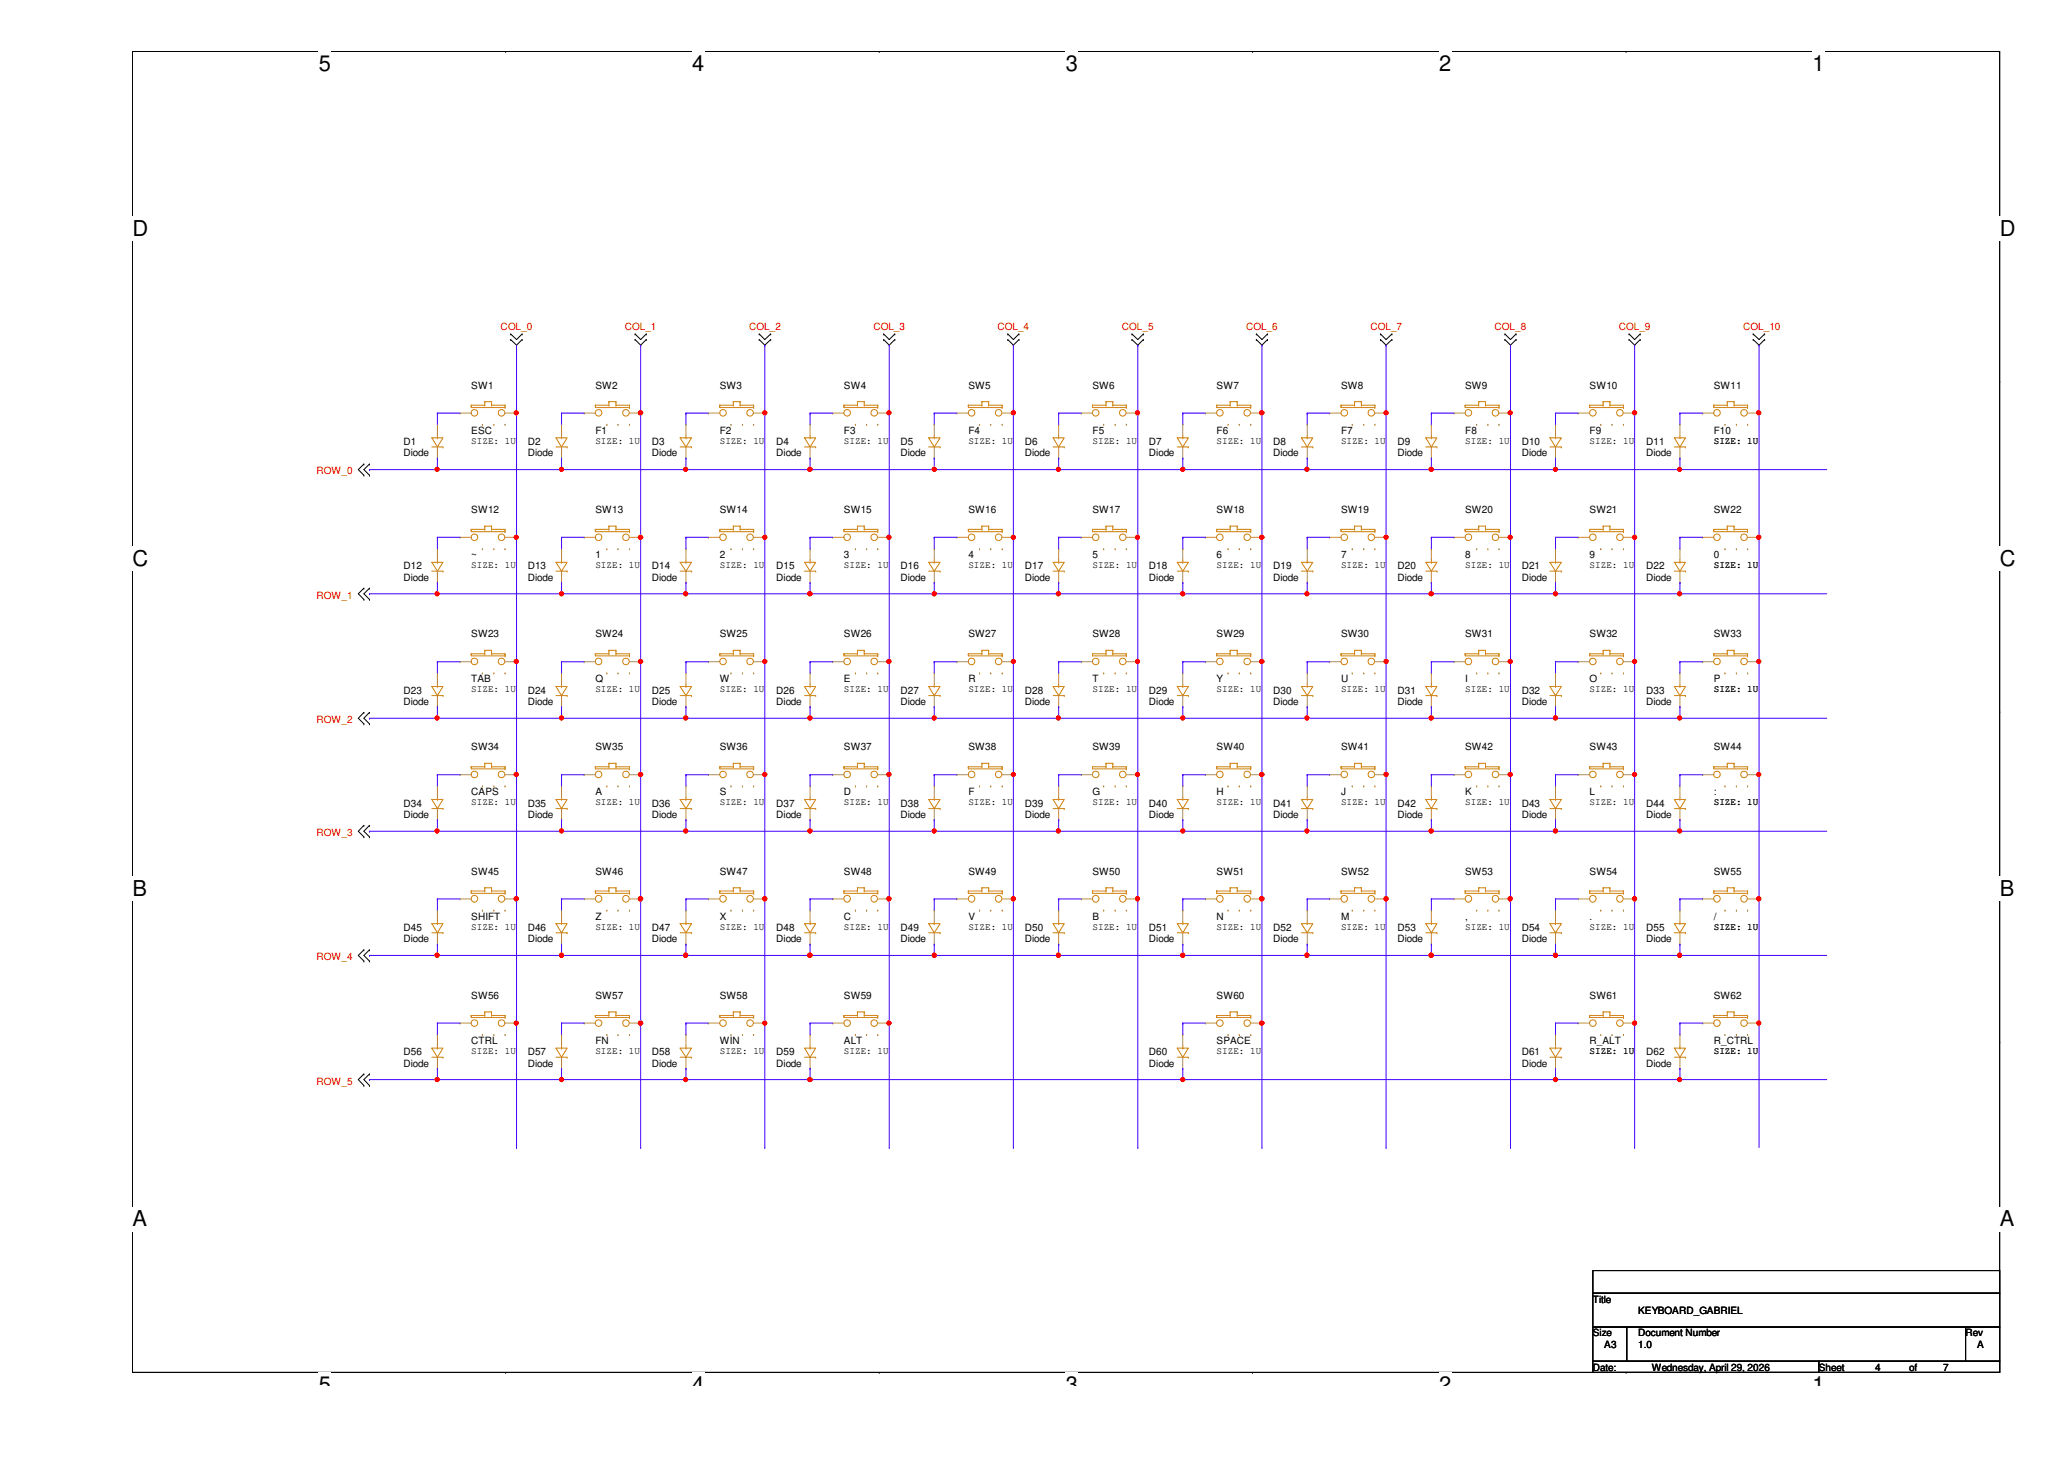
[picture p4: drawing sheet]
<svg xmlns="http://www.w3.org/2000/svg" width="297mm" height="210mm" viewBox="0 0 297 210" stroke-linecap="round" stroke-linejoin="round" font-family="sans-serif">
<defs><g id="words">
<g font-size="3.1">
<text x="45.9" y="10.2">5</text>
<text x="99.6" y="10.2">4</text>
<text x="153.4" y="10.2">3</text>
<text x="207.1" y="10.2">2</text>
<text x="260.9" y="10.2">1</text>
<text x="19" y="34">D</text>
<text x="287.8" y="34">D</text>
<text x="19" y="81.4">C</text>
<text x="287.8" y="81.4">C</text>
<text x="19" y="128.9">B</text>
<text x="287.8" y="128.9">B</text>
<text x="19" y="176.4">A</text>
<text x="287.8" y="176.4">A</text>
<text x="45.9" y="200.2">5</text>
<text x="99.6" y="200.2">4</text>
<text x="153.4" y="200.2">3</text>
<text x="207.1" y="200.2">2</text>
<text x="260.9" y="200.2">1</text>
</g>
<g font-size="1.4" fill="#f00">
<text x="72.1" y="47.5">COL_0</text>
<text x="89.9" y="47.5">COL_1</text>
<text x="107.8" y="47.5">COL_2</text>
<text x="125.7" y="47.5">COL_3</text>
<text x="143.6" y="47.5">COL_4</text>
<text x="161.5" y="47.5">COL_5</text>
<text x="179.3" y="47.5">COL_6</text>
<text x="197.2" y="47.5">COL_7</text>
<text x="215.1" y="47.5">COL_8</text>
<text x="233" y="47.5">COL_9</text>
<text x="250.9" y="47.5">COL_10</text>
<text x="45.6" y="68.2">ROW_0</text>
<text x="45.6" y="86.1">ROW_1</text>
<text x="45.6" y="104">ROW_2</text>
<text x="45.6" y="120.3">ROW_3</text>
<text x="45.6" y="138.2">ROW_4</text>
<text x="45.6" y="156">ROW_5</text>
</g>
<g font-size="1.4">
<text x="67.8" y="55.9">SW1</text>
<text x="85.7" y="55.9">SW2</text>
<text x="103.6" y="55.9">SW3</text>
<text x="121.5" y="55.9">SW4</text>
<text x="139.4" y="55.9">SW5</text>
<text x="157.2" y="55.9">SW6</text>
<text x="175.1" y="55.9">SW7</text>
<text x="193" y="55.9">SW8</text>
<text x="210.9" y="55.9">SW9</text>
<text x="228.8" y="55.9">SW10</text>
<text x="246.6" y="55.9">SW11</text>
<text x="58.1" y="64">D1</text>
<text x="58.1" y="65.7">Diode</text>
<text x="67.8" y="63.9">SIZE: 1U</text>
<text x="67.8" y="62.4">ESC</text>
<text x="75.9" y="64">D2</text>
<text x="75.9" y="65.7">Diode</text>
<text x="85.7" y="62.4">F1</text>
<text x="85.7" y="63.9">SIZE: 1U</text>
<text x="93.8" y="64">D3</text>
<text x="93.8" y="65.7">Diode</text>
<text x="103.6" y="63.9">SIZE: 1U</text>
<text x="103.6" y="62.4">F2</text>
<text x="111.7" y="64">D4</text>
<text x="111.7" y="65.7">Diode</text>
<text x="121.5" y="63.9">SIZE: 1U</text>
<text x="121.5" y="62.4">F3</text>
<text x="129.6" y="64">D5</text>
<text x="129.6" y="65.7">Diode</text>
<text x="139.4" y="63.9">SIZE: 1U</text>
<text x="139.4" y="62.4">F4</text>
<text x="147.5" y="64">D6</text>
<text x="147.5" y="65.7">Diode</text>
<text x="157.2" y="63.9">SIZE: 1U</text>
<text x="157.2" y="62.4">F5</text>
<text x="165.4" y="64">D7</text>
<text x="165.4" y="65.7">Diode</text>
<text x="175.1" y="63.9">SIZE: 1U</text>
<text x="175.1" y="62.4">F6</text>
<text x="183.2" y="64">D8</text>
<text x="183.2" y="65.7">Diode</text>
<text x="193" y="63.9">SIZE: 1U</text>
<text x="193" y="62.4">F7</text>
<text x="201.1" y="64">D9</text>
<text x="201.1" y="65.7">Diode</text>
<text x="210.9" y="63.9">SIZE: 1U</text>
<text x="210.9" y="62.4">F8</text>
<text x="219" y="64">D10</text>
<text x="219" y="65.7">Diode</text>
<text x="228.8" y="62.4">F9</text>
<text x="228.8" y="63.9">SIZE: 1U</text>
<text x="236.9" y="64">D11</text>
<text x="236.9" y="65.7">Diode</text>
<text x="246.6" y="63.9">SIZE: 1U</text>
<text x="246.6" y="62.4">F10</text>
<text x="67.8" y="73.8">SW12</text>
<text x="85.7" y="73.8">SW13</text>
<text x="103.6" y="73.8">SW14</text>
<text x="121.5" y="73.8">SW15</text>
<text x="139.4" y="73.8">SW16</text>
<text x="157.2" y="73.8">SW17</text>
<text x="175.1" y="73.8">SW18</text>
<text x="193" y="73.8">SW19</text>
<text x="210.9" y="73.8">SW20</text>
<text x="228.8" y="73.8">SW21</text>
<text x="246.6" y="73.8">SW22</text>
<text x="58.1" y="81.9">D12</text>
<text x="58.1" y="83.5">Diode</text>
<text x="67.8" y="81.7">SIZE: 1U</text>
<text x="67.8" y="80.3">~</text>
<text x="75.9" y="81.9">D13</text>
<text x="75.9" y="83.5">Diode</text>
<text x="85.7" y="80.3">1</text>
<text x="85.7" y="81.7">SIZE: 1U</text>
<text x="93.8" y="81.9">D14</text>
<text x="93.8" y="83.5">Diode</text>
<text x="103.6" y="81.7">SIZE: 1U</text>
<text x="103.6" y="80.3">2</text>
<text x="111.7" y="81.9">D15</text>
<text x="111.7" y="83.5">Diode</text>
<text x="121.5" y="81.7">SIZE: 1U</text>
<text x="121.5" y="80.3">3</text>
<text x="129.6" y="81.9">D16</text>
<text x="129.6" y="83.5">Diode</text>
<text x="139.4" y="81.7">SIZE: 1U</text>
<text x="139.4" y="80.3">4</text>
<text x="147.5" y="81.9">D17</text>
<text x="147.5" y="83.5">Diode</text>
<text x="157.2" y="81.7">SIZE: 1U</text>
<text x="157.2" y="80.3">5</text>
<text x="165.4" y="81.9">D18</text>
<text x="165.4" y="83.5">Diode</text>
<text x="175.1" y="81.7">SIZE: 1U</text>
<text x="175.1" y="80.3">6</text>
<text x="183.2" y="81.9">D19</text>
<text x="183.2" y="83.5">Diode</text>
<text x="193" y="81.7">SIZE: 1U</text>
<text x="193" y="80.3">7</text>
<text x="201.1" y="81.9">D20</text>
<text x="201.1" y="83.5">Diode</text>
<text x="210.9" y="81.7">SIZE: 1U</text>
<text x="210.9" y="80.3">8</text>
<text x="219" y="81.9">D21</text>
<text x="219" y="83.5">Diode</text>
<text x="228.8" y="80.3">9</text>
<text x="228.8" y="81.7">SIZE: 1U</text>
<text x="236.9" y="81.9">D22</text>
<text x="236.9" y="83.5">Diode</text>
<text x="246.6" y="81.7">SIZE: 1U</text>
<text x="246.6" y="80.3">0</text>
<text x="67.8" y="91.7">SW23</text>
<text x="85.7" y="91.7">SW24</text>
<text x="103.6" y="91.7">SW25</text>
<text x="121.5" y="91.7">SW26</text>
<text x="139.4" y="91.7">SW27</text>
<text x="157.2" y="91.7">SW28</text>
<text x="175.1" y="91.7">SW29</text>
<text x="193" y="91.7">SW30</text>
<text x="210.9" y="91.7">SW31</text>
<text x="228.8" y="91.7">SW32</text>
<text x="246.6" y="91.7">SW33</text>
<text x="58.1" y="99.8">D23</text>
<text x="58.1" y="101.4">Diode</text>
<text x="67.8" y="99.6">SIZE: 1U</text>
<text x="67.8" y="98.2">TAB</text>
<text x="75.9" y="99.8">D24</text>
<text x="75.9" y="101.4">Diode</text>
<text x="85.7" y="98.2">Q</text>
<text x="85.7" y="99.6">SIZE: 1U</text>
<text x="93.8" y="99.8">D25</text>
<text x="93.8" y="101.4">Diode</text>
<text x="103.6" y="99.6">SIZE: 1U</text>
<text x="103.6" y="98.2">W</text>
<text x="111.7" y="99.8">D26</text>
<text x="111.7" y="101.4">Diode</text>
<text x="121.5" y="99.6">SIZE: 1U</text>
<text x="121.5" y="98.2">E</text>
<text x="129.6" y="99.8">D27</text>
<text x="129.6" y="101.4">Diode</text>
<text x="139.4" y="99.6">SIZE: 1U</text>
<text x="139.4" y="98.2">R</text>
<text x="147.5" y="99.8">D28</text>
<text x="147.5" y="101.4">Diode</text>
<text x="157.2" y="99.6">SIZE: 1U</text>
<text x="157.2" y="98.2">T</text>
<text x="165.4" y="99.8">D29</text>
<text x="165.4" y="101.4">Diode</text>
<text x="175.1" y="99.6">SIZE: 1U</text>
<text x="175.1" y="98.2">Y</text>
<text x="183.2" y="99.8">D30</text>
<text x="183.2" y="101.4">Diode</text>
<text x="193" y="99.6">SIZE: 1U</text>
<text x="193" y="98.2">U</text>
<text x="201.1" y="99.8">D31</text>
<text x="201.1" y="101.4">Diode</text>
<text x="210.9" y="99.6">SIZE: 1U</text>
<text x="210.9" y="98.2">I</text>
<text x="219" y="99.8">D32</text>
<text x="219" y="101.4">Diode</text>
<text x="228.8" y="98.2">O</text>
<text x="228.8" y="99.6">SIZE: 1U</text>
<text x="236.9" y="99.8">D33</text>
<text x="236.9" y="101.4">Diode</text>
<text x="246.6" y="99.6">SIZE: 1U</text>
<text x="246.6" y="98.2">P</text>
<text x="67.8" y="107.9">SW34</text>
<text x="85.7" y="107.9">SW35</text>
<text x="103.6" y="107.9">SW36</text>
<text x="121.5" y="107.9">SW37</text>
<text x="139.4" y="107.9">SW38</text>
<text x="157.2" y="107.9">SW39</text>
<text x="175.1" y="107.9">SW40</text>
<text x="193" y="107.9">SW41</text>
<text x="210.9" y="107.9">SW42</text>
<text x="228.8" y="107.9">SW43</text>
<text x="246.6" y="107.9">SW44</text>
<text x="58.1" y="116">D34</text>
<text x="58.1" y="117.7">Diode</text>
<text x="67.8" y="115.9">SIZE: 1U</text>
<text x="67.8" y="114.4">CAPS</text>
<text x="75.9" y="116">D35</text>
<text x="75.9" y="117.7">Diode</text>
<text x="85.7" y="114.4">A</text>
<text x="85.7" y="115.9">SIZE: 1U</text>
<text x="93.8" y="116">D36</text>
<text x="93.8" y="117.7">Diode</text>
<text x="103.6" y="115.9">SIZE: 1U</text>
<text x="103.6" y="114.4">S</text>
<text x="111.7" y="116">D37</text>
<text x="111.7" y="117.7">Diode</text>
<text x="121.5" y="115.9">SIZE: 1U</text>
<text x="121.5" y="114.4">D</text>
<text x="129.6" y="116">D38</text>
<text x="129.6" y="117.7">Diode</text>
<text x="139.4" y="115.9">SIZE: 1U</text>
<text x="139.4" y="114.4">F</text>
<text x="147.5" y="116">D39</text>
<text x="147.5" y="117.7">Diode</text>
<text x="157.2" y="115.9">SIZE: 1U</text>
<text x="157.2" y="114.4">G</text>
<text x="165.4" y="116">D40</text>
<text x="165.4" y="117.7">Diode</text>
<text x="175.1" y="115.9">SIZE: 1U</text>
<text x="175.1" y="114.4">H</text>
<text x="183.2" y="116">D41</text>
<text x="183.2" y="117.7">Diode</text>
<text x="193" y="115.9">SIZE: 1U</text>
<text x="193" y="114.4">J</text>
<text x="201.1" y="116">D42</text>
<text x="201.1" y="117.7">Diode</text>
<text x="210.9" y="115.9">SIZE: 1U</text>
<text x="210.9" y="114.4">K</text>
<text x="219" y="116">D43</text>
<text x="219" y="117.7">Diode</text>
<text x="228.8" y="114.4">L</text>
<text x="228.8" y="115.9">SIZE: 1U</text>
<text x="236.9" y="116">D44</text>
<text x="236.9" y="117.7">Diode</text>
<text x="246.6" y="115.9">SIZE: 1U</text>
<text x="246.6" y="114.4">:</text>
<text x="67.8" y="125.8">SW45</text>
<text x="85.7" y="125.8">SW46</text>
<text x="103.6" y="125.8">SW47</text>
<text x="121.5" y="125.8">SW48</text>
<text x="139.4" y="125.8">SW49</text>
<text x="157.2" y="125.8">SW50</text>
<text x="175.1" y="125.8">SW51</text>
<text x="193" y="125.8">SW52</text>
<text x="210.9" y="125.8">SW53</text>
<text x="228.8" y="125.8">SW54</text>
<text x="246.6" y="125.8">SW55</text>
<text x="58.1" y="133.9">D45</text>
<text x="58.1" y="135.6">Diode</text>
<text x="67.8" y="133.8">SIZE: 1U</text>
<text x="67.8" y="132.3">SHIFT</text>
<text x="75.9" y="133.9">D46</text>
<text x="75.9" y="135.6">Diode</text>
<text x="85.7" y="132.3">Z</text>
<text x="85.7" y="133.8">SIZE: 1U</text>
<text x="93.8" y="133.9">D47</text>
<text x="93.8" y="135.6">Diode</text>
<text x="103.6" y="133.8">SIZE: 1U</text>
<text x="103.6" y="132.3">X</text>
<text x="111.7" y="133.9">D48</text>
<text x="111.7" y="135.6">Diode</text>
<text x="121.5" y="133.8">SIZE: 1U</text>
<text x="121.5" y="132.3">C</text>
<text x="129.6" y="133.9">D49</text>
<text x="129.6" y="135.6">Diode</text>
<text x="139.4" y="133.8">SIZE: 1U</text>
<text x="139.4" y="132.3">V</text>
<text x="147.5" y="133.9">D50</text>
<text x="147.5" y="135.6">Diode</text>
<text x="157.2" y="133.8">SIZE: 1U</text>
<text x="157.2" y="132.3">B</text>
<text x="165.4" y="133.9">D51</text>
<text x="165.4" y="135.6">Diode</text>
<text x="175.1" y="133.8">SIZE: 1U</text>
<text x="175.1" y="132.3">N</text>
<text x="183.2" y="133.9">D52</text>
<text x="183.2" y="135.6">Diode</text>
<text x="193" y="133.8">SIZE: 1U</text>
<text x="193" y="132.3">M</text>
<text x="201.1" y="133.9">D53</text>
<text x="201.1" y="135.6">Diode</text>
<text x="210.9" y="133.8">SIZE: 1U</text>
<text x="210.9" y="132.3">,</text>
<text x="219" y="133.9">D54</text>
<text x="219" y="135.6">Diode</text>
<text x="228.8" y="132.3">.</text>
<text x="228.8" y="133.8">SIZE: 1U</text>
<text x="236.9" y="133.9">D55</text>
<text x="236.9" y="135.6">Diode</text>
<text x="246.6" y="133.8">SIZE: 1U</text>
<text x="246.6" y="132.3">/</text>
<text x="67.8" y="143.7">SW56</text>
<text x="85.7" y="143.7">SW57</text>
<text x="103.6" y="143.7">SW58</text>
<text x="121.5" y="143.7">SW59</text>
<text x="175.1" y="143.7">SW60</text>
<text x="228.8" y="143.7">SW61</text>
<text x="246.6" y="143.7">SW62</text>
<text x="58.1" y="151.8">D56</text>
<text x="58.1" y="153.5">Diode</text>
<text x="67.8" y="151.6">SIZE: 1U</text>
<text x="67.8" y="150.2">CTRL</text>
<text x="75.9" y="151.8">D57</text>
<text x="75.9" y="153.5">Diode</text>
<text x="85.7" y="150.2">FN</text>
<text x="85.7" y="151.6">SIZE: 1U</text>
<text x="93.8" y="151.8">D58</text>
<text x="93.8" y="153.5">Diode</text>
<text x="103.6" y="151.6">SIZE: 1U</text>
<text x="103.6" y="150.2">WIN</text>
<text x="111.7" y="151.8">D59</text>
<text x="111.7" y="153.5">Diode</text>
<text x="121.5" y="151.6">SIZE: 1U</text>
<text x="121.5" y="150.2">ALT</text>
<text x="165.4" y="151.8">D60</text>
<text x="165.4" y="153.5">Diode</text>
<text x="175.1" y="151.6">SIZE: 1U</text>
<text x="175.1" y="150.2">SPACE</text>
<text x="219" y="151.8">D61</text>
<text x="219" y="153.5">Diode</text>
<text x="228.8" y="151.6">SIZE: 1U</text>
<text x="228.8" y="150.2">R_ALT</text>
<text x="236.9" y="151.8">D62</text>
<text x="236.9" y="153.5">Diode</text>
<text x="246.6" y="151.6">SIZE: 1U</text>
<text x="246.6" y="150.2">R_CTRL</text>
<text x="229.2" y="187.4">Title</text>
<text x="235.8" y="189.1">KEYBOARD_GABRIEL</text>
<text x="229.2" y="192.3">Size</text>
<text x="229.2" y="197.2">Date:</text>
<text x="230.9" y="193.9">A3</text>
<text x="235.8" y="192.3">Document Number</text>
<text x="235.8" y="193.9">1.0</text>
<text x="237.7" y="197.2">Wednesday, April 29, 2026</text>
<text x="261.7" y="197.2">Sheet</text>
<text x="269.9" y="197.2">4</text>
<text x="274.7" y="197.2">of</text>
<text x="279.7" y="197.2">7</text>
<text x="282.9" y="192.3">Rev</text>
<text x="284.5" y="193.9">A</text>
</g>
</g></defs>
<path d="M19.1 7.4h268.7v190h-268.7z" fill="none" stroke="#000" stroke-width=".14"/>
<g fill="#fff">
<path d="M45.9 7.4h1.7v3.5h-1.7z"/>
<path d="M45.9 197.4h1.7v2h-1.7z"/>
</g>
<path d="M72.8 7.4h.1M72.8 197.4h.1" fill="none" stroke="#000" stroke-width=".14"/>
<g fill="#fff">
<path d="M99.6 7.4h1.7v3.5h-1.7z"/>
<path d="M99.6 197.4h1.7v2h-1.7z"/>
</g>
<path d="M126.5 7.4h.1M126.5 197.4h.1" fill="none" stroke="#000" stroke-width=".14"/>
<g fill="#fff">
<path d="M153.4 7.4h1.7v3.5h-1.7z"/>
<path d="M153.4 197.4h1.7v2h-1.7z"/>
</g>
<path d="M180.3 7.4h.1M180.3 197.4h.1" fill="none" stroke="#000" stroke-width=".14"/>
<g fill="#fff">
<path d="M207.1 7.4h1.7v3.5h-1.7z"/>
<path d="M207.1 197.4h1.7v2h-1.7z"/>
</g>
<path d="M234 7.4h.1M234 197.4h.1" fill="none" stroke="#000" stroke-width=".14"/>
<g fill="#fff">
<path d="M260.9 7.4h1.7v3.5h-1.7z"/>
<path d="M260.9 197.4h1.7v2h-1.7z"/>
<path d="M19.1 31.2h2.2v3.4h-2.2z"/>
<path d="M287.8 31.2h2.2v3.4h-2.2z"/>
<path d="M19.1 78.7h2.2v3.4h-2.2z"/>
<path d="M287.8 78.7h2.2v3.4h-2.2z"/>
</g>
<path d="M19.1 54.9h.1M287.8 54.9h.1" fill="none" stroke="#000" stroke-width=".14"/>
<g fill="#fff">
<path d="M19.1 126.2h2v3.4h-2z"/>
<path d="M287.8 126.2h2.1v3.4h-2.1z"/>
</g>
<path d="M19.1 102.4h.1M287.8 102.4h.1" fill="none" stroke="#000" stroke-width=".14"/>
<g fill="#fff">
<path d="M19.1 173.7h2v3.4h-2z"/>
<path d="M287.8 173.7h2.1v3.4h-2.1z"/>
</g>
<g fill="none" stroke="#000" stroke-width=".14">
<path d="M73.5 48.9h.1M73.5 48h.1M73.5 48.9l.8 .8 .8-.8M73.5 48l.8 .9 .8-.9M75.1 48.9h.1M75.1 48h.1M91.4 48.9h.1M91.4 48h.1M91.4 48.9l.8 .8 .8-.8M91.4 48l.8 .9 .8-.9M93 48.9h.1M93 48h.1"/>
<path d="M109.3 48.9h.1M109.3 48h.1M109.3 48.9l.8 .8 .8-.8M109.3 48l.8 .9 .8-.9M110.9 48.9h.1M110.9 48h.1M127.2 48.9h.1M127.2 48h.1M127.2 48.9l.8 .8 .8-.8M127.2 48l.8 .9 .8-.9M128.8 48.9h.1M128.8 48h.1"/>
<path d="M145 48.9h.1M145 48h.1M145 48.9l.8 .8 .8-.8M145 48l.8 .9 .8-.9M146.6 48.9h.1M146.6 48h.1M162.9 48.9h.1M162.9 48h.1M162.9 48.9l.8 .8 .8-.8M162.9 48l.8 .9 .8-.9M164.5 48.9h.1M164.5 48h.1"/>
<path d="M180.8 48.9h.1M180.8 48h.1M180.8 48.9l.8 .8 .8-.8M180.8 48l.8 .9 .8-.9M182.4 48.9h.1M182.4 48h.1M198.7 48.9h.1M198.7 48h.1M198.7 48.9l.8 .8 .8-.8M198.7 48l.8 .9 .8-.9M200.3 48.9h.1M200.3 48h.1"/>
<path d="M216.6 48.9h.1M216.6 48h.1M216.6 48.9l.8 .8 .8-.8M216.6 48l.8 .9 .8-.9M218.2 48.9h.1M218.2 48h.1M234.4 48.9h.1M234.4 48h.1M234.4 48.9l.8 .8 .9-.8M234.4 48l.8 .9 .9-.9M236.1 48.9h.1M236.1 48h.1"/>
<path d="M252.3 48.9h.1M252.3 48h.1M252.3 48.9l.9 .8 .8-.8M252.3 48l.9 .9 .8-.9M254 48.9h.1M254 48h.1M52.4 66.8h.1M52.4 68.4h.1M52.4 66.8l-.8 .8 .8 .8M53.2 66.8h.1M53.2 68.4h.1M53.2 66.8l-.8 .8 .8 .8"/>
<path d="M52.4 84.6h.1M52.4 86.2h.1M52.4 84.6l-.8 .8 .8 .8M53.2 84.6h.1M53.2 86.2h.1M53.2 84.6l-.8 .8 .8 .8M52.4 102.5h.1M52.4 104.1h.1M52.4 118.7h.1M52.4 102.5l-.8 .8 .8 .8M52.4 118.7l-.8 .9 .8 .8M53.2 102.5h.1"/>
<path d="M53.2 104.1h.1M53.2 118.7h.1M53.2 102.5l-.8 .8 .8 .8M53.2 118.7l-.8 .9 .8 .8M52.4 120.4h.1M52.4 136.7h.1M52.4 138.3h.1M52.4 136.7l-.8 .8 .8 .8M53.2 120.4h.1M53.2 136.7h.1M53.2 138.3h.1M53.2 136.7l-.8 .8 .8 .8"/>
<path d="M19.1 149.9h.1M52.4 154.5h.1M52.4 156.2h.1M52.4 154.5l-.8 .8 .8 .9M53.2 154.5h.1M53.2 156.2h.1M53.2 154.5l-.8 .8 .8 .9M287.8 149.9h.1M229.2 182.8h58.6v3.3h-58.6zM229.2 186.1h58.6v4.8h-58.6zM229.2 190.9h4.9v4.9h-4.9zM229.2 195.8h32.5v1.6h-32.5z"/>
<path d="M234.1 190.9h48.8v4.9h-48.8zM261.7 195.8h26.1v1.6h-26.1zM282.9 190.9h4.9v4.9h-4.9z"/>
</g>
<g fill="none" stroke="#cc8006" stroke-width=".14">
<path d="M67.8 58.3h.1M67.8 58.3v.3h4.9M67.8 58.3h2M69.8 57.8h.1M69.8 58.3h.1M69.8 57.8h.9M69.8 57.8v.5M70.7 58.3h.1M70.7 57.8h.1M70.7 58.3h2M70.7 57.8v.5M72.7 58.6h.1"/>
<path d="M72.7 58.3h.1M72.7 58.3v.3M85.7 58.3h.1M85.7 58.3v.3h4.9M85.7 58.3h1.9M87.6 57.8h.1M87.6 58.3h.1M87.6 57.8h1M87.6 57.8v.5M88.6 58.3h.1M88.6 57.8h.1M88.6 58.3h2"/>
<path d="M88.6 57.8v.5M90.6 58.6h.1M90.6 58.3h.1M90.6 58.3v.3M103.6 58.3h.1M103.6 58.3v.3h4.9M103.6 58.3h1.9M105.5 57.8h.1M105.5 58.3h.1M105.5 57.8v.5M105.5 57.8h1M106.5 58.3h.1"/>
<path d="M106.5 57.8h.1M106.5 57.8v.5M106.5 58.3h2M108.5 58.6h.1M108.5 58.3h.1M108.5 58.3v.3M121.5 58.3h.1M121.5 58.3v.3h4.8M121.5 58.3h1.9M123.4 57.8h.1M123.4 58.3h.1M123.4 57.8v.5"/>
<path d="M123.4 57.8h1M124.4 58.3h.1M124.4 57.8h.1M124.4 57.8v.5M124.4 58.3h1.9M126.3 58.6h.1M126.3 58.3h.1M126.3 58.3v.3M139.4 58.3h.1M139.4 58.3v.3h4.8M139.4 58.3h1.9M141.3 57.8h.1"/>
<path d="M141.3 58.3h.1M141.3 57.8h1M141.3 57.8v.5M142.3 58.3h.1M142.3 57.8h.1M142.3 58.3h1.9M142.3 57.8v.5M144.2 58.6h.1M144.2 58.3h.1M144.2 58.3v.3M157.2 58.3h.1M157.2 58.3v.3h4.9"/>
<path d="M157.2 58.3h2M159.2 57.8h.1M159.2 58.3h.1M159.2 57.8v.5M159.2 57.8h.9M160.1 58.3h.1M160.1 57.8h.1M160.1 57.8v.5M160.1 58.3h2M162.1 58.6h.1M162.1 58.3h.1M162.1 58.3v.3"/>
<path d="M175.1 58.3h.1M175.1 58.3v.3h4.9M175.1 58.3h1.9M177 57.8h.1M177 58.3h.1M177 57.8v.5M177 57.8h1.1M178.1 58.3h.1M178.1 57.8h.1M178.1 57.8v.5M178.1 58.3h1.9M180 58.6h.1"/>
<path d="M180 58.3h.1M180 58.3v.3M193 58.3h.1M193 58.3v.3h4.9M193 58.3h1.9M194.9 57.8h.1M194.9 58.3h.1M194.9 57.8h1M194.9 57.8v.5M195.9 58.3h.1M195.9 57.8h.1M195.9 58.3h2"/>
<path d="M195.9 57.8v.5M197.9 58.6h.1M197.9 58.3h.1M197.9 58.3v.3M210.9 58.3h.1M210.9 58.3v.3h4.8M210.9 58.3h1.9M212.8 57.8h.1M212.8 58.3h.1M212.8 57.8v.5M212.8 57.8h1M213.8 58.3h.1"/>
<path d="M213.8 57.8h.1M213.8 57.8v.5M213.8 58.3h1.9M215.7 58.6h.1M215.7 58.3h.1M215.7 58.3v.3M228.8 58.3h.1M228.8 58.3v.3h4.8M228.8 58.3h1.9M230.7 57.8h.1M230.7 58.3h.1M230.7 57.8v.5"/>
<path d="M230.7 57.8h1M231.7 58.3h.1M231.7 57.8h.1M231.7 57.8v.5M231.7 58.3h1.9M233.6 58.6h.1M233.6 58.3h.1M233.6 58.3v.3M246.6 58.3h.1M246.6 58.3v.3h4.9M246.6 58.3h2M248.6 57.8h.1"/>
<path d="M248.6 58.3h.1M248.6 57.8v.5M248.6 57.8h1M249.6 58.3h.1M249.6 57.8h.1M249.6 57.8v.5M249.6 58.3h1.9M251.5 58.6h.1M251.5 58.3h.1M251.5 58.3v.3M62.1 63h1.7l-.9 1.3zM62.1 64.3h1.7"/>
<path d="M62.9 63h.1M62.9 62.7v.3M63.8 64.3h.1M67.8 76.2h.1M67.8 76.2v.3h4.9M67.8 76.2h2M69.8 75.7h.1M69.8 76.2h.1M69.8 75.7h.9M69.8 75.7v.5M70.7 76.2h.1M70.7 75.7h.1"/>
<path d="M70.7 76.2h2M70.7 75.7v.5M72.7 76.5h.1M72.7 76.2h.1M72.7 76.2v.3M80 63h1.6l-.8 1.3zM80 64.3h1.6M80.8 63h.1M80.8 62.7v.3M81.6 64.3h.1M85.7 76.2h.1M85.7 76.2v.3h4.9"/>
<path d="M85.7 76.2h1.9M87.6 75.7h.1M87.6 76.2h.1M87.6 75.7h1M87.6 75.7v.5M88.6 76.2h.1M88.6 75.7h.1M88.6 76.2h2M88.6 75.7v.5M90.6 76.5h.1M90.6 76.2h.1M90.6 76.2v.3"/>
<path d="M97.9 63h1.6l-.8 1.3zM97.9 64.3h1.6M98.7 63h.1M98.7 62.7v.3M99.5 64.3h.1M103.6 76.2h.1M103.6 76.2v.3h4.9M103.6 76.2h1.9M105.5 75.7h.1M105.5 76.2h.1M105.5 75.7v.5M105.5 75.7h1"/>
<path d="M106.5 76.2h.1M106.5 75.7h.1M106.5 75.7v.5M106.5 76.2h2M108.5 76.5h.1M108.5 76.2h.1M108.5 76.2v.3M115.8 63h1.6l-.8 1.3zM115.8 64.3h1.6M116.6 63h.1M116.6 62.7v.3M117.4 64.3h.1"/>
<path d="M121.5 76.2h.1M121.5 76.2v.3h4.8M121.5 76.2h1.9M123.4 75.7h.1M123.4 76.2h.1M123.4 75.7v.5M123.4 75.7h1M124.4 76.2h.1M124.4 75.7h.1M124.4 75.7v.5M124.4 76.2h1.9M126.3 76.5h.1"/>
<path d="M126.3 76.2h.1M126.3 76.2v.3M133.6 63h1.7l-.8 1.3zM133.6 64.3h1.7M134.5 63h.1M134.5 62.7v.3M135.3 64.3h.1M139.4 76.2h.1M139.4 76.2v.3h4.8M139.4 76.2h1.9M141.3 75.7h.1M141.3 76.2h.1"/>
<path d="M141.3 75.7h1M141.3 75.7v.5M142.3 76.2h.1M142.3 75.7h.1M142.3 76.2h1.9M142.3 75.7v.5M144.2 76.5h.1M144.2 76.2h.1M144.2 76.2v.3M151.6 63h1.6l-.8 1.3zM151.6 64.3h1.6M152.4 63h.1"/>
<path d="M152.4 62.7v.3M153.2 64.3h.1M157.2 76.2h.1M157.2 76.2v.3h4.9M157.2 76.2h2M159.2 75.7h.1M159.2 76.2h.1M159.2 75.7v.5M159.2 75.7h.9M160.1 76.2h.1M160.1 75.7h.1M160.1 75.7v.5"/>
<path d="M160.1 76.2h2M162.1 76.5h.1M162.1 76.2h.1M162.1 76.2v.3M169.4 63h1.6l-.8 1.3zM169.4 64.3h1.6M170.2 63h.1M170.2 62.7v.3M171 64.3h.1M175.1 76.2h.1M175.1 76.2v.3h4.9M175.1 76.2h1.9"/>
<path d="M177 75.7h.1M177 76.2h.1M177 75.7v.5M177 75.7h1.1M178.1 76.2h.1M178.1 75.7h.1M178.1 75.7v.5M178.1 76.2h1.9M180 76.5h.1M180 76.2h.1M180 76.2v.3M187.3 63h1.6l-.8 1.3z"/>
<path d="M187.3 64.3h1.6M188.1 63h.1M188.1 62.7v.3M188.9 64.3h.1M193 76.2h.1M193 76.2v.3h4.9M193 76.2h1.9M194.9 75.7h.1M194.9 76.2h.1M194.9 75.7h1M194.9 75.7v.5M195.9 76.2h.1"/>
<path d="M195.9 75.7h.1M195.9 76.2h2M195.9 75.7v.5M197.9 76.5h.1M197.9 76.2h.1M197.9 76.2v.3M205.2 63h1.6l-.8 1.3zM205.2 64.3h1.6M206 63h.1M206 62.7v.3M206.8 64.3h.1M210.9 76.2h.1"/>
<path d="M210.9 76.2v.3h4.8M210.9 76.2h1.9M212.8 75.7h.1M212.8 76.2h.1M212.8 75.7v.5M212.8 75.7h1M213.8 76.2h.1M213.8 75.7h.1M213.8 75.7v.5M213.8 76.2h1.9M215.7 76.5h.1M215.7 76.2h.1"/>
<path d="M215.7 76.2v.3M223.1 63h1.6l-.8 1.3zM223.1 64.3h1.6M223.9 63h.1M223.9 62.7v.3M224.7 64.3h.1M228.8 76.2h.1M228.8 76.2v.3h4.8M228.8 76.2h1.9M230.7 75.7h.1M230.7 76.2h.1M230.7 75.7v.5"/>
<path d="M230.7 75.7h1M231.7 76.2h.1M231.7 75.7h.1M231.7 75.7v.5M231.7 76.2h1.9M233.6 76.5h.1M233.6 76.2h.1M233.6 76.2v.3M241 63h1.6l-.8 1.3zM241 64.3h1.6M241.8 63h.1M241.8 62.7v.3"/>
<path d="M242.6 64.3h.1M246.6 76.2h.1M246.6 76.2v.3h4.9M246.6 76.2h2M248.6 75.7h.1M248.6 76.2h.1M248.6 75.7v.5M248.6 75.7h1M249.6 76.2h.1M249.6 75.7h.1M249.6 75.7v.5M249.6 76.2h1.9"/>
<path d="M251.5 76.5h.1M251.5 76.2h.1M251.5 76.2v.3M62.1 80.9h1.7l-.9 1.3zM62.1 98.8h1.7l-.9 1.3zM62.1 82.2h1.7M62.9 80.9h.1M62.9 98.8h.1M62.9 80.6v.3M62.9 98.4v.4M63.8 82.2h.1M67.8 94.1h.1"/>
<path d="M67.8 94.1v.3h4.9M67.8 94.1h2M69.8 93.6h.1M69.8 94.1h.1M69.8 93.6h.9M69.8 93.6v.5M70.7 94.1h.1M70.7 93.6h.1M70.7 94.1h2M70.7 93.6v.5M72.7 94.4h.1M72.7 94.1h.1"/>
<path d="M72.7 94.1v.3M80 98.8h1.6l-.8 1.3zM80 80.9h1.6l-.8 1.3zM80 82.2h1.6M80.8 98.8h.1M80.8 80.9h.1M80.8 80.6v.3M80.8 98.4v.4M81.6 82.2h.1M85.7 94.1h.1M85.7 94.1v.3h4.9M85.7 94.1h1.9"/>
<path d="M87.6 93.6h.1M87.6 94.1h.1M87.6 93.6h1M87.6 93.6v.5M88.6 94.1h.1M88.6 93.6h.1M88.6 94.1h2M88.6 93.6v.5M90.6 94.4h.1M90.6 94.1h.1M90.6 94.1v.3M97.9 80.9h1.6l-.8 1.3z"/>
<path d="M97.9 98.8h1.6l-.8 1.3zM97.9 82.2h1.6M98.7 80.9h.1M98.7 98.8h.1M98.7 80.6v.3M98.7 98.4v.4M99.5 82.2h.1M103.6 94.1h.1M103.6 94.1v.3h4.9M103.6 94.1h1.9M105.5 93.6h.1M105.5 94.1h.1"/>
<path d="M105.5 93.6h1M105.5 93.6v.5M106.5 94.1h.1M106.5 93.6h.1M106.5 94.1h2M106.5 93.6v.5M108.5 94.4h.1M108.5 94.1h.1M108.5 94.1v.3M115.8 80.9h1.6l-.8 1.3zM115.8 98.8h1.6l-.8 1.3zM115.8 82.2h1.6"/>
<path d="M116.6 80.9h.1M116.6 98.8h.1M116.6 80.6v.3M116.6 98.4v.4M117.4 82.2h.1M121.5 94.1h.1M121.5 94.1v.3h4.8M121.5 94.1h1.9M123.4 93.6h.1M123.4 94.1h.1M123.4 93.6h1M123.4 93.6v.5"/>
<path d="M124.4 94.1h.1M124.4 93.6h.1M124.4 94.1h1.9M124.4 93.6v.5M126.3 94.4h.1M126.3 94.1h.1M126.3 94.1v.3M133.6 80.9h1.7l-.8 1.3zM133.6 98.8h1.7l-.8 1.3zM133.6 82.2h1.7M134.5 80.9h.1M134.5 98.8h.1"/>
<path d="M134.5 80.6v.3M134.5 98.4v.4M135.3 82.2h.1M139.4 94.1h.1M139.4 94.1v.3h4.8M139.4 94.1h1.9M141.3 93.6h.1M141.3 94.1h.1M141.3 93.6h1M141.3 93.6v.5M142.3 94.1h.1M142.3 93.6h.1"/>
<path d="M142.3 94.1h1.9M142.3 93.6v.5M144.2 94.4h.1M144.2 94.1h.1M144.2 94.1v.3M151.6 80.9h1.6l-.8 1.3zM151.6 98.8h1.6l-.8 1.3zM151.6 82.2h1.6M152.4 80.9h.1M152.4 98.8h.1M152.4 80.6v.3M152.4 98.4v.4"/>
<path d="M153.2 82.2h.1M157.2 94.1h.1M157.2 94.1v.3h4.9M157.2 94.1h2M159.2 93.6h.1M159.2 94.1h.1M159.2 93.6h.9M159.2 93.6v.5M160.1 94.1h.1M160.1 93.6h.1M160.1 94.1h2M160.1 93.6v.5"/>
<path d="M162.1 94.4h.1M162.1 94.1h.1M162.1 94.1v.3M169.4 80.9h1.6l-.8 1.3zM169.4 98.8h1.6l-.8 1.3zM169.4 82.2h1.6M170.2 80.9h.1M170.2 98.8h.1M170.2 80.6v.3M170.2 98.4v.4M171 82.2h.1M175.1 94.1h.1"/>
<path d="M175.1 94.1v.3h4.9M175.1 94.1h1.9M177 93.6h.1M177 94.1h.1M177 93.6h1.1M177 93.6v.5M178.1 94.1h.1M178.1 93.6h.1M178.1 94.1h1.9M178.1 93.6v.5M180 94.4h.1M180 94.1h.1"/>
<path d="M180 94.1v.3M187.3 98.8h1.6l-.8 1.3zM187.3 80.9h1.6l-.8 1.3zM187.3 82.2h1.6M188.1 98.8h.1M188.1 80.9h.1M188.1 80.6v.3M188.1 98.4v.4M188.9 82.2h.1M193 94.1h.1M193 94.1v.3h4.9M193 94.1h1.9"/>
<path d="M194.9 93.6h.1M194.9 94.1h.1M194.9 93.6h1M194.9 93.6v.5M195.9 94.1h.1M195.9 93.6h.1M195.9 94.1h2M195.9 93.6v.5M197.9 94.4h.1M197.9 94.1h.1M197.9 94.1v.3M205.2 80.9h1.6l-.8 1.3z"/>
<path d="M205.2 98.8h1.6l-.8 1.3zM205.2 82.2h1.6M206 80.9h.1M206 98.8h.1M206 80.6v.3M206 98.4v.4M206.8 82.2h.1M210.9 94.1h.1M210.9 94.1v.3h4.8M210.9 94.1h1.9M212.8 93.6h.1M212.8 94.1h.1"/>
<path d="M212.8 93.6h1M212.8 93.6v.5M213.8 94.1h.1M213.8 93.6h.1M213.8 94.1h1.9M213.8 93.6v.5M215.7 94.4h.1M215.7 94.1h.1M215.7 94.1v.3M223.1 80.9h1.6l-.8 1.3zM223.1 98.8h1.6l-.8 1.3zM223.1 82.2h1.6"/>
<path d="M223.9 80.9h.1M223.9 98.8h.1M223.9 80.6v.3M223.9 98.4v.4M224.7 82.2h.1M228.8 94.1h.1M228.8 94.1v.3h4.8M228.8 94.1h1.9M230.7 93.6h.1M230.7 94.1h.1M230.7 93.6v.5M230.7 93.6h1"/>
<path d="M231.7 94.1h.1M231.7 93.6h.1M231.7 93.6v.5M231.7 94.1h1.9M233.6 94.4h.1M233.6 94.1h.1M233.6 94.1v.3M241 80.9h1.6l-.8 1.3zM241 98.8h1.6l-.8 1.3zM241 82.2h1.6M241.8 80.9h.1M241.8 98.8h.1"/>
<path d="M241.8 80.6v.3M241.8 98.4v.4M242.6 82.2h.1M246.6 94.1h.1M246.6 94.1v.3h4.9M246.6 94.1h2M248.6 93.6h.1M248.6 94.1h.1M248.6 93.6h1M248.6 93.6v.5M249.6 94.1h.1M249.6 93.6h.1"/>
<path d="M249.6 94.1h1.9M249.6 93.6v.5M251.5 94.4h.1M251.5 94.1h.1M251.5 94.1v.3M62.1 115h1.7l-.9 1.3zM62.1 116.3h1.7M62.1 100.1h1.7M62.9 115h.1M62.9 114.7v.3M63.8 116.3h.1M63.8 100.1h.1"/>
<path d="M67.8 110.3h.1M67.8 110.3v.3h4.9M67.8 110.3h2M69.8 109.8h.1M69.8 110.3h.1M69.8 109.8h.9M69.8 109.8v.5M70.7 110.3h.1M70.7 109.8h.1M70.7 110.3h2M70.7 109.8v.5M72.7 110.6h.1"/>
<path d="M72.7 110.3h.1M72.7 110.3v.3M80 115h1.6l-.8 1.3zM80 116.3h1.6M80 100.1h1.6M80.8 115h.1M80.8 114.7v.3M81.6 100.1h.1M81.6 116.3h.1M85.7 110.3h.1M85.7 110.3v.3h4.9M85.7 110.3h1.9"/>
<path d="M87.6 109.8h.1M87.6 110.3h.1M87.6 109.8h1M87.6 109.8v.5M88.6 110.3h.1M88.6 109.8h.1M88.6 110.3h2M88.6 109.8v.5M90.6 110.6h.1M90.6 110.3h.1M90.6 110.3v.3M97.9 115h1.6l-.8 1.3z"/>
<path d="M97.9 116.3h1.6M97.9 100.1h1.6M98.7 115h.1M98.7 114.7v.3M99.5 100.1h.1M99.5 116.3h.1M103.6 110.3h.1M103.6 110.3v.3h4.9M103.6 110.3h1.9M105.5 109.8h.1M105.5 110.3h.1M105.5 109.8h1"/>
<path d="M105.5 109.8v.5M106.5 110.3h.1M106.5 109.8h.1M106.5 110.3h2M106.5 109.8v.5M108.5 110.6h.1M108.5 110.3h.1M108.5 110.3v.3M115.8 115h1.6l-.8 1.3zM115.8 116.3h1.6M115.8 100.1h1.6M116.6 115h.1"/>
<path d="M116.6 114.7v.3M117.4 116.3h.1M117.4 100.1h.1M121.5 110.3h.1M121.5 110.3v.3h4.8M121.5 110.3h1.9M123.4 109.8h.1M123.4 110.3h.1M123.4 109.8h1M123.4 109.8v.5M124.4 110.3h.1M124.4 109.8h.1"/>
<path d="M124.4 110.3h1.9M124.4 109.8v.5M126.3 110.6h.1M126.3 110.3h.1M126.3 110.3v.3M133.6 115h1.7l-.8 1.3zM133.6 116.3h1.7M133.6 100.1h1.7M134.5 115h.1M134.5 114.7v.3M135.3 116.3h.1M135.3 100.1h.1"/>
<path d="M139.4 110.3h.1M139.4 110.3v.3h4.8M139.4 110.3h1.9M141.3 109.8h.1M141.3 110.3h.1M141.3 109.8h1M141.3 109.8v.5M142.3 110.3h.1M142.3 109.8h.1M142.3 110.3h1.9M142.3 109.8v.5M144.2 110.6h.1"/>
<path d="M144.2 110.3h.1M144.2 110.3v.3M151.6 115h1.6l-.8 1.3zM151.6 116.3h1.6M151.6 100.1h1.6M152.4 115h.1M152.4 114.7v.3M153.2 116.3h.1M153.2 100.1h.1M157.2 110.3h.1M157.2 110.3v.3h4.9M157.2 110.3h2"/>
<path d="M159.2 109.8h.1M159.2 110.3h.1M159.2 109.8h.9M159.2 109.8v.5M160.1 110.3h.1M160.1 109.8h.1M160.1 110.3h2M160.1 109.8v.5M162.1 110.6h.1M162.1 110.3h.1M162.1 110.3v.3M169.4 115h1.6l-.8 1.3z"/>
<path d="M169.4 116.3h1.6M169.4 100.1h1.6M170.2 115h.1M170.2 114.7v.3M171 116.3h.1M171 100.1h.1M175.1 110.3h.1M175.1 110.3v.3h4.9M175.1 110.3h1.9M177 109.8h.1M177 110.3h.1M177 109.8h1.1"/>
<path d="M177 109.8v.5M178.1 110.3h.1M178.1 109.8h.1M178.1 110.3h1.9M178.1 109.8v.5M180 110.6h.1M180 110.3h.1M180 110.3v.3M187.3 115h1.6l-.8 1.3zM187.3 116.3h1.6M187.3 100.1h1.6M188.1 115h.1"/>
<path d="M188.1 114.7v.3M188.9 100.1h.1M188.9 116.3h.1M193 110.3h.1M193 110.3v.3h4.9M193 110.3h1.9M194.9 109.8h.1M194.9 110.3h.1M194.9 109.8h1M194.9 109.8v.5M195.9 110.3h.1M195.9 109.8h.1"/>
<path d="M195.9 110.3h2M195.9 109.8v.5M197.9 110.6h.1M197.9 110.3h.1M197.9 110.3v.3M205.2 115h1.6l-.8 1.3zM205.2 116.3h1.6M205.2 100.1h1.6M206 115h.1M206 114.7v.3M206.8 100.1h.1M206.8 116.3h.1"/>
<path d="M210.9 110.3h.1M210.9 110.3v.3h4.8M210.9 110.3h1.9M212.8 109.8h.1M212.8 110.3h.1M212.8 109.8h1M212.8 109.8v.5M213.8 110.3h.1M213.8 109.8h.1M213.8 110.3h1.9M213.8 109.8v.5M215.7 110.6h.1"/>
<path d="M215.7 110.3h.1M215.7 110.3v.3M223.1 115h1.6l-.8 1.3zM223.1 116.3h1.6M223.1 100.1h1.6M223.9 115h.1M223.9 114.7v.3M224.7 116.3h.1M224.7 100.1h.1M228.8 110.3h.1M228.8 110.3v.3h4.8M228.8 110.3h1.9"/>
<path d="M230.7 109.8h.1M230.7 110.3h.1M230.7 109.8h1M230.7 109.8v.5M231.7 110.3h.1M231.7 109.8h.1M231.7 110.3h1.9M231.7 109.8v.5M233.6 110.6h.1M233.6 110.3h.1M233.6 110.3v.3M241 115h1.6l-.8 1.3z"/>
<path d="M241 116.3h1.6M241 100.1h1.6M241.8 115h.1M241.8 114.7v.3M242.6 116.3h.1M242.6 100.1h.1M246.6 110.3h.1M246.6 110.3v.3h4.9M246.6 110.3h2M248.6 109.8h.1M248.6 110.3h.1M248.6 109.8h1"/>
<path d="M248.6 109.8v.5M249.6 110.3h.1M249.6 109.8h.1M249.6 110.3h1.9M249.6 109.8v.5M251.5 110.6h.1M251.5 110.3h.1M251.5 110.3v.3M62.1 132.9h1.7l-.9 1.3zM62.1 134.2h1.7M62.9 132.9h.1M62.9 132.6v.3"/>
<path d="M63.8 134.2h.1M67.8 128.2h.1M67.8 128.2v.3h4.9M67.8 128.2h2M69.8 127.7h.1M69.8 128.2h.1M69.8 127.7h.9M69.8 127.7v.5M70.7 128.2h.1M70.7 127.7h.1M70.7 128.2h2M70.7 127.7v.5"/>
<path d="M72.7 128.5h.1M72.7 128.2h.1M72.7 128.2v.3M80 132.9h1.6l-.8 1.3zM80 134.2h1.6M80.8 132.9h.1M80.8 132.6v.3M81.6 134.2h.1M85.7 128.2h.1M85.7 128.2v.3h4.9M85.7 128.2h1.9M87.6 127.7h.1"/>
<path d="M87.6 128.2h.1M87.6 127.7h1M87.6 127.7v.5M88.6 128.2h.1M88.6 127.7h.1M88.6 128.2h2M88.6 127.7v.5M90.6 128.5h.1M90.6 128.2h.1M90.6 128.2v.3M97.9 132.9h1.6l-.8 1.3zM97.9 134.2h1.6"/>
<path d="M98.7 132.9h.1M98.7 132.6v.3M99.5 134.2h.1M103.6 128.2h.1M103.6 128.2v.3h4.9M103.6 128.2h1.9M105.5 127.7h.1M105.5 128.2h.1M105.5 127.7v.5M105.5 127.7h1M106.5 128.2h.1M106.5 127.7h.1"/>
<path d="M106.5 127.7v.5M106.5 128.2h2M108.5 128.5h.1M108.5 128.2h.1M108.5 128.2v.3M115.8 132.9h1.6l-.8 1.3zM115.8 134.2h1.6M116.6 132.9h.1M116.6 132.6v.3M117.4 134.2h.1M121.5 128.2h.1M121.5 128.2v.3h4.8"/>
<path d="M121.5 128.2h1.9M123.4 127.7h.1M123.4 128.2h.1M123.4 127.7v.5M123.4 127.7h1M124.4 128.2h.1M124.4 127.7h.1M124.4 127.7v.5M124.4 128.2h1.9M126.3 128.5h.1M126.3 128.2h.1M126.3 128.2v.3"/>
<path d="M133.6 132.9h1.7l-.8 1.3zM133.6 134.2h1.7M134.5 132.9h.1M134.5 132.6v.3M135.3 134.2h.1M139.4 128.2h.1M139.4 128.2v.3h4.8M139.4 128.2h1.9M141.3 127.7h.1M141.3 128.2h.1M141.3 127.7h1M141.3 127.7v.5"/>
<path d="M142.3 128.2h.1M142.3 127.7h.1M142.3 128.2h1.9M142.3 127.7v.5M144.2 128.5h.1M144.2 128.2h.1M144.2 128.2v.3M151.6 132.9h1.6l-.8 1.3zM151.6 134.2h1.6M152.4 132.9h.1M152.4 132.6v.3M153.2 134.2h.1"/>
<path d="M157.2 128.2h.1M157.2 128.2v.3h4.9M157.2 128.2h2M159.2 127.7h.1M159.2 128.2h.1M159.2 127.7h.9M159.2 127.7v.5M160.1 128.2h.1M160.1 127.7h.1M160.1 128.2h2M160.1 127.7v.5M162.1 128.5h.1"/>
<path d="M162.1 128.2h.1M162.1 128.2v.3M169.4 132.9h1.6l-.8 1.3zM169.4 134.2h1.6M170.2 132.9h.1M170.2 132.6v.3M171 134.2h.1M175.1 128.2h.1M175.1 128.2v.3h4.9M175.1 128.2h1.9M177 127.7h.1M177 128.2h.1"/>
<path d="M177 127.7v.5M177 127.7h1.1M178.1 128.2h.1M178.1 127.7h.1M178.1 127.7v.5M178.1 128.2h1.9M180 128.5h.1M180 128.2h.1M180 128.2v.3M187.3 132.9h1.6l-.8 1.3zM187.3 134.2h1.6M188.1 132.9h.1"/>
<path d="M188.1 132.6v.3M188.9 134.2h.1M193 128.2h.1M193 128.2v.3h4.9M193 128.2h1.9M194.9 127.7h.1M194.9 128.2h.1M194.9 127.7h1M194.9 127.7v.5M195.9 128.2h.1M195.9 127.7h.1M195.9 128.2h2"/>
<path d="M195.9 127.7v.5M197.9 128.5h.1M197.9 128.2h.1M197.9 128.2v.3M205.2 132.9h1.6l-.8 1.3zM205.2 134.2h1.6M206 132.9h.1M206 132.6v.3M206.8 134.2h.1M210.9 128.2h.1M210.9 128.2v.3h4.8M210.9 128.2h1.9"/>
<path d="M212.8 127.7h.1M212.8 128.2h.1M212.8 127.7h1M212.8 127.7v.5M213.8 128.2h.1M213.8 127.7h.1M213.8 128.2h1.9M213.8 127.7v.5M215.7 128.5h.1M215.7 128.2h.1M215.7 128.2v.3M223.1 132.9h1.6l-.8 1.3z"/>
<path d="M223.1 134.2h1.6M223.9 132.9h.1M223.9 132.6v.3M224.7 134.2h.1M228.8 128.2h.1M228.8 128.2v.3h4.8M228.8 128.2h1.9M230.7 127.7h.1M230.7 128.2h.1M230.7 127.7v.5M230.7 127.7h1M231.7 128.2h.1"/>
<path d="M231.7 127.7h.1M231.7 127.7v.5M231.7 128.2h1.9M233.6 128.5h.1M233.6 128.2h.1M233.6 128.2v.3M241 132.9h1.6l-.8 1.3zM241 134.2h1.6M241.8 132.9h.1M241.8 132.6v.3M242.6 134.2h.1M246.6 128.2h.1"/>
<path d="M246.6 128.2v.3h4.9M246.6 128.2h2M248.6 127.7h.1M248.6 128.2h.1M248.6 127.7v.5M248.6 127.7h1M249.6 128.2h.1M249.6 127.7h.1M249.6 127.7v.5M249.6 128.2h1.9M251.5 128.5h.1M251.5 128.2h.1"/>
<path d="M251.5 128.2v.3M62.1 150.8h1.7l-.9 1.3zM62.1 152.1h1.7M62.9 150.8h.1M62.9 150.5v.3M63.8 152.1h.1M67.8 146.1h.1M67.8 146.1v.3h4.9M67.8 146.1h2M69.8 145.6h.1M69.8 146.1h.1M69.8 145.6h.9"/>
<path d="M69.8 145.6v.5M70.7 146.1h.1M70.7 145.6h.1M70.7 146.1h2M70.7 145.6v.5M72.7 146.4h.1M72.7 146.1h.1M72.7 146.1v.3M80 150.8h1.6l-.8 1.3zM80 152.1h1.6M80.8 150.8h.1M80.8 150.5v.3"/>
<path d="M81.6 152.1h.1M85.7 146.1h.1M85.7 146.1v.3h4.9M85.7 146.1h1.9M87.6 145.6h.1M87.6 146.1h.1M87.6 145.6h1M87.6 145.6v.5M88.6 146.1h.1M88.6 145.6h.1M88.6 146.1h2M88.6 145.6v.5"/>
<path d="M90.6 146.4h.1M90.6 146.1h.1M90.6 146.1v.3M97.9 150.8h1.6l-.8 1.3zM97.9 152.1h1.6M98.7 150.8h.1M98.7 150.5v.3M99.5 152.1h.1M103.6 146.1h.1M103.6 146.1v.3h4.9M103.6 146.1h1.9M105.5 145.6h.1"/>
<path d="M105.5 146.1h.1M105.5 145.6v.5M105.5 145.6h1M106.5 146.1h.1M106.5 145.6h.1M106.5 145.6v.5M106.5 146.1h2M108.5 146.4h.1M108.5 146.1h.1M108.5 146.1v.3M115.8 150.8h1.6l-.8 1.3zM115.8 152.1h1.6"/>
<path d="M116.6 150.8h.1M116.6 150.5v.3M117.4 152.1h.1M121.5 146.1h.1M121.5 146.1v.3h4.8M121.5 146.1h1.9M123.4 145.6h.1M123.4 146.1h.1M123.4 145.6v.5M123.4 145.6h1M124.4 146.1h.1M124.4 145.6h.1"/>
<path d="M124.4 145.6v.5M124.4 146.1h1.9M126.3 146.4h.1M126.3 146.1h.1M126.3 146.1v.3M169.4 150.8h1.6l-.8 1.3zM169.4 152.1h1.6M170.2 150.8h.1M170.2 150.5v.3M171 152.1h.1M175.1 146.1h.1M175.1 146.1v.3h4.9"/>
<path d="M175.1 146.1h1.9M177 145.6h.1M177 146.1h.1M177 145.6v.5M177 145.6h1.1M178.1 146.1h.1M178.1 145.6h.1M178.1 145.6v.5M178.1 146.1h1.9M180 146.4h.1M180 146.1h.1M180 146.1v.3"/>
<path d="M223.1 150.8h1.6l-.8 1.3zM223.1 152.1h1.6M223.9 150.8h.1M223.9 150.5v.3M224.7 152.1h.1M228.8 146.1h.1M228.8 146.1v.3h4.8M228.8 146.1h1.9M230.7 145.6h.1M230.7 146.1h.1M230.7 145.6v.5M230.7 145.6h1"/>
<path d="M231.7 146.1h.1M231.7 145.6h.1M231.7 145.6v.5M231.7 146.1h1.9M233.6 146.4h.1M233.6 146.1h.1M233.6 146.1v.3M241 150.8h1.6l-.8 1.3zM241 152.1h1.6M241.8 150.8h.1M241.8 150.5v.3M242.6 152.1h.1"/>
<path d="M246.6 146.1h.1M246.6 146.1v.3h4.9M246.6 146.1h2M248.6 145.6h.1M248.6 146.1h.1M248.6 145.6v.5M248.6 145.6h1M249.6 146.1h.1M249.6 145.6h.1M249.6 145.6v.5M249.6 146.1h1.9M251.5 146.4h.1"/>
<path d="M251.5 146.1h.1M251.5 146.1v.3"/>
<circle cx="68.3" cy="59.4" r=".47"/>
<circle cx="72.2" cy="59.4" r=".47"/>
<circle cx="86.1" cy="59.4" r=".47"/>
<circle cx="90.1" cy="59.4" r=".47"/>
<circle cx="104" cy="59.4" r=".47"/>
<circle cx="107.9" cy="59.4" r=".47"/>
<circle cx="121.9" cy="59.4" r=".47"/>
<circle cx="125.8" cy="59.4" r=".47"/>
<circle cx="139.8" cy="59.4" r=".47"/>
<circle cx="143.7" cy="59.4" r=".47"/>
<circle cx="157.7" cy="59.4" r=".47"/>
<circle cx="161.6" cy="59.4" r=".47"/>
<circle cx="175.5" cy="59.4" r=".47"/>
<circle cx="179.5" cy="59.4" r=".47"/>
<circle cx="193.5" cy="59.4" r=".47"/>
<circle cx="197.3" cy="59.4" r=".47"/>
<circle cx="211.3" cy="59.4" r=".47"/>
<circle cx="215.2" cy="59.4" r=".47"/>
<circle cx="229.2" cy="59.4" r=".47"/>
<circle cx="233.1" cy="59.4" r=".47"/>
<circle cx="247.1" cy="59.4" r=".47"/>
<circle cx="251" cy="59.4" r=".47"/>
<circle cx="68.3" cy="77.3" r=".47"/>
<circle cx="72.2" cy="77.3" r=".47"/>
<circle cx="86.1" cy="77.3" r=".47"/>
<circle cx="90.1" cy="77.3" r=".47"/>
<circle cx="104" cy="77.3" r=".47"/>
<circle cx="107.9" cy="77.3" r=".47"/>
<circle cx="121.9" cy="77.3" r=".47"/>
<circle cx="125.8" cy="77.3" r=".47"/>
<circle cx="139.8" cy="77.3" r=".47"/>
<circle cx="143.7" cy="77.3" r=".47"/>
<circle cx="157.7" cy="77.3" r=".47"/>
<circle cx="161.6" cy="77.3" r=".47"/>
<circle cx="175.5" cy="77.3" r=".47"/>
<circle cx="179.5" cy="77.3" r=".47"/>
<circle cx="193.5" cy="77.3" r=".47"/>
<circle cx="197.3" cy="77.3" r=".47"/>
<circle cx="211.3" cy="77.3" r=".47"/>
<circle cx="215.2" cy="77.3" r=".47"/>
<circle cx="229.2" cy="77.3" r=".47"/>
<circle cx="233.1" cy="77.3" r=".47"/>
<circle cx="247.1" cy="77.3" r=".47"/>
<circle cx="251" cy="77.3" r=".47"/>
<circle cx="68.3" cy="95.2" r=".47"/>
<circle cx="72.2" cy="95.2" r=".47"/>
<circle cx="86.1" cy="95.2" r=".47"/>
<circle cx="90.1" cy="95.2" r=".47"/>
<circle cx="104" cy="95.2" r=".47"/>
<circle cx="107.9" cy="95.2" r=".47"/>
<circle cx="121.9" cy="95.2" r=".47"/>
<circle cx="125.8" cy="95.2" r=".47"/>
<circle cx="139.8" cy="95.2" r=".47"/>
<circle cx="143.7" cy="95.2" r=".47"/>
<circle cx="157.7" cy="95.2" r=".47"/>
<circle cx="161.6" cy="95.2" r=".47"/>
<circle cx="175.5" cy="95.2" r=".47"/>
<circle cx="179.5" cy="95.2" r=".47"/>
<circle cx="193.5" cy="95.2" r=".47"/>
<circle cx="197.3" cy="95.2" r=".47"/>
<circle cx="211.3" cy="95.2" r=".47"/>
<circle cx="215.2" cy="95.2" r=".47"/>
<circle cx="229.2" cy="95.2" r=".47"/>
<circle cx="233.1" cy="95.2" r=".47"/>
<circle cx="247.1" cy="95.2" r=".47"/>
<circle cx="251" cy="95.2" r=".47"/>
<circle cx="68.3" cy="111.4" r=".47"/>
<circle cx="72.2" cy="111.4" r=".47"/>
<circle cx="86.1" cy="111.4" r=".47"/>
<circle cx="90.1" cy="111.4" r=".47"/>
<circle cx="104" cy="111.4" r=".47"/>
<circle cx="107.9" cy="111.4" r=".47"/>
<circle cx="121.9" cy="111.4" r=".47"/>
<circle cx="125.8" cy="111.4" r=".47"/>
<circle cx="139.8" cy="111.4" r=".47"/>
<circle cx="143.7" cy="111.4" r=".47"/>
<circle cx="157.7" cy="111.4" r=".47"/>
<circle cx="161.6" cy="111.4" r=".47"/>
<circle cx="175.5" cy="111.4" r=".47"/>
<circle cx="179.5" cy="111.4" r=".47"/>
<circle cx="193.5" cy="111.4" r=".47"/>
<circle cx="197.3" cy="111.4" r=".47"/>
<circle cx="211.3" cy="111.4" r=".47"/>
<circle cx="215.2" cy="111.4" r=".47"/>
<circle cx="229.2" cy="111.4" r=".47"/>
<circle cx="233.1" cy="111.4" r=".47"/>
<circle cx="247.1" cy="111.4" r=".47"/>
<circle cx="251" cy="111.4" r=".47"/>
<circle cx="68.3" cy="129.3" r=".48"/>
<circle cx="72.2" cy="129.3" r=".48"/>
<circle cx="86.1" cy="129.3" r=".48"/>
<circle cx="90.1" cy="129.3" r=".48"/>
<circle cx="104" cy="129.3" r=".48"/>
<circle cx="107.9" cy="129.3" r=".48"/>
<circle cx="121.9" cy="129.3" r=".48"/>
<circle cx="125.8" cy="129.3" r=".48"/>
<circle cx="139.8" cy="129.3" r=".48"/>
<circle cx="143.7" cy="129.3" r=".48"/>
<circle cx="157.7" cy="129.3" r=".48"/>
<circle cx="161.6" cy="129.3" r=".48"/>
<circle cx="175.5" cy="129.3" r=".48"/>
<circle cx="179.5" cy="129.3" r=".48"/>
<circle cx="193.4" cy="129.3" r=".48"/>
<circle cx="197.3" cy="129.3" r=".48"/>
<circle cx="211.3" cy="129.3" r=".48"/>
<circle cx="215.2" cy="129.3" r=".48"/>
<circle cx="229.2" cy="129.3" r=".48"/>
<circle cx="233.1" cy="129.3" r=".48"/>
<circle cx="247.1" cy="129.3" r=".48"/>
<circle cx="251" cy="129.3" r=".48"/>
<circle cx="68.3" cy="147.2" r=".47"/>
<circle cx="72.2" cy="147.2" r=".47"/>
<circle cx="86.1" cy="147.2" r=".47"/>
<circle cx="90.1" cy="147.2" r=".47"/>
<circle cx="104" cy="147.2" r=".47"/>
<circle cx="107.9" cy="147.2" r=".47"/>
<circle cx="121.9" cy="147.2" r=".47"/>
<circle cx="125.8" cy="147.2" r=".47"/>
<circle cx="175.5" cy="147.2" r=".47"/>
<circle cx="179.5" cy="147.2" r=".47"/>
<circle cx="229.2" cy="147.2" r=".47"/>
<circle cx="233.1" cy="147.2" r=".47"/>
<circle cx="247.1" cy="147.2" r=".47"/>
<circle cx="251" cy="147.2" r=".47"/>
</g>
<g fill="none" stroke="#a84" stroke-width=".14">
<path d="M66.2 59.4h.1M66.2 59.4h1.6M72.7 59.4h1.6M74.3 59.4h.1M84.1 59.4h.1M84.1 59.4h1.6M90.6 59.4h1.6M92.2 59.4h.1M101.9 59.4h.1M101.9 59.4h1.7M108.5 59.4h1.6M110.1 59.4h.1"/>
<path d="M119.8 59.4h.1M119.8 59.4h1.7M126.3 59.4h1.7M128 59.4h.1M137.7 59.4h.1M137.7 59.4h1.7M144.2 59.4h1.6M145.8 59.4h.1M155.6 59.4h.1M155.6 59.4h1.6M162.1 59.4h1.6M163.7 59.4h.1"/>
<path d="M173.5 59.4h.1M173.5 59.4h1.6M180 59.4h1.6M181.6 59.4h.1M191.3 59.4h.1M191.3 59.4h1.7M197.9 59.4h1.6M199.5 59.4h.1M209.3 59.4h.1M209.3 59.4h1.6M215.7 59.4h1.7M217.4 59.4h.1"/>
<path d="M227.1 59.4h.1M227.1 59.4h1.7M233.6 59.4h1.6M235.2 59.4h.1M245 59.4h.1M245 59.4h1.6M251.5 59.4h1.7M253.2 59.4h.1M62.9 61h.1M62.9 65.9h.1M62.9 79h.1M62.9 61v1.7"/>
<path d="M62.9 64.3v1.6M62.9 79v1.6M66.2 77.3h.1M66.2 77.3h1.6M69.4 61h.1M69.4 79h.1M71.1 61h.1M71.1 79h.1M72.7 61h.1M72.7 79h.1M72.7 77.3h1.6M74.3 77.3h.1"/>
<path d="M80.8 61h.1M80.8 65.9h.1M80.8 79h.1M80.8 61v1.7M80.8 64.3v1.6M80.8 79v1.6M84.1 77.3h.1M84.1 77.3h1.6M87.3 79h.1M87.3 61h.1M88.9 79h.1M88.9 61h.1"/>
<path d="M90.6 79h.1M90.6 61h.1M90.6 77.3h1.6M92.2 77.3h.1M98.7 79h.1M98.7 61h.1M98.7 65.9h.1M98.7 61v1.7M98.7 64.3v1.6M98.7 79v1.6M101.9 77.3h.1M101.9 77.3h1.7"/>
<path d="M105.2 79h.1M105.2 61h.1M106.8 79h.1M106.8 61h.1M108.5 79h.1M108.5 61h.1M108.5 77.3h1.6M110.1 77.3h.1M116.6 79h.1M116.6 61h.1M116.6 65.9h.1M116.6 61v1.7"/>
<path d="M116.6 64.3v1.6M116.6 79v1.6M119.8 77.3h.1M119.8 77.3h1.7M123.1 79h.1M123.1 61h.1M124.7 79h.1M124.7 61h.1M126.3 79h.1M126.3 61h.1M126.3 77.3h1.7M128 77.3h.1"/>
<path d="M134.5 79h.1M134.5 61h.1M134.5 65.9h.1M134.5 61v1.7M134.5 64.3v1.6M134.5 79v1.6M137.7 77.3h.1M137.7 77.3h1.7M141 79h.1M141 61h.1M142.6 79h.1M142.6 61h.1"/>
<path d="M144.2 79h.1M144.2 61h.1M144.2 77.3h1.6M145.8 77.3h.1M152.4 79h.1M152.4 61h.1M152.4 65.9h.1M152.4 61v1.7M152.4 64.3v1.6M152.4 79v1.6M155.6 77.3h.1M155.6 77.3h1.6"/>
<path d="M158.8 61h.1M158.8 79h.1M160.5 61h.1M160.5 79h.1M162.1 61h.1M162.1 79h.1M162.1 77.3h1.6M163.7 77.3h.1M170.2 61h.1M170.2 65.9h.1M170.2 79h.1M170.2 61v1.7"/>
<path d="M170.2 64.3v1.6M170.2 79v1.6M173.5 77.3h.1M173.5 77.3h1.6M176.7 79h.1M176.7 61h.1M178.4 79h.1M178.4 61h.1M180 79h.1M180 61h.1M180 77.3h1.6M181.6 77.3h.1"/>
<path d="M188.1 61h.1M188.1 65.9h.1M188.1 79h.1M188.1 61v1.7M188.1 64.3v1.6M188.1 79v1.6M191.3 77.3h.1M191.3 77.3h1.7M194.6 79h.1M194.6 61h.1M196.3 79h.1M196.3 61h.1"/>
<path d="M197.9 79h.1M197.9 61h.1M197.9 77.3h1.6M199.5 77.3h.1M206 79h.1M206 61h.1M206 65.9h.1M206 61v1.7M206 64.3v1.6M206 79v1.6M209.3 77.3h.1M209.3 77.3h1.6"/>
<path d="M212.5 61h.1M212.5 79h.1M214.1 61h.1M214.1 79h.1M215.7 61h.1M215.7 79h.1M215.7 77.3h1.7M217.4 77.3h.1M223.9 79h.1M223.9 61h.1M223.9 65.9h.1M223.9 61v1.7"/>
<path d="M223.9 64.3v1.6M223.9 79v1.6M227.1 77.3h.1M227.1 77.3h1.7M230.4 79h.1M230.4 61h.1M232 79h.1M232 61h.1M233.6 79h.1M233.6 61h.1M233.6 77.3h1.6M235.2 77.3h.1"/>
<path d="M241.8 79h.1M241.8 61h.1M241.8 65.9h.1M241.8 61v1.7M241.8 64.3v1.6M241.8 79v1.6M245 77.3h.1M245 77.3h1.6M248.2 79h.1M248.2 61h.1M249.9 79h.1M249.9 61h.1"/>
<path d="M251.5 79h.1M251.5 61h.1M251.5 77.3h1.7M253.2 77.3h.1M62.9 83.8h.1M62.9 96.8h.1M62.9 82.2v1.6M62.9 96.8v1.6M66.2 95.2h.1M66.2 95.2h1.6M69.4 96.8h.1M71.1 96.8h.1"/>
<path d="M72.7 96.8h.1M72.7 95.2h1.6M74.3 95.2h.1M80.8 96.8h.1M80.8 83.8h.1M80.8 82.2v1.6M80.8 96.8v1.6M84.1 95.2h.1M84.1 95.2h1.6M87.3 96.8h.1M88.9 96.8h.1M90.6 96.8h.1"/>
<path d="M90.6 95.2h1.6M92.2 95.2h.1M98.7 83.8h.1M98.7 96.8h.1M98.7 82.2v1.6M98.7 96.8v1.6M101.9 95.2h.1M101.9 95.2h1.7M105.2 96.8h.1M106.8 96.8h.1M108.5 96.8h.1M108.5 95.2h1.6"/>
<path d="M110.1 95.2h.1M116.6 83.8h.1M116.6 96.8h.1M116.6 82.2v1.6M116.6 96.8v1.6M119.8 95.2h.1M119.8 95.2h1.7M123.1 96.8h.1M124.7 96.8h.1M126.3 96.8h.1M126.3 95.2h1.7M128 95.2h.1"/>
<path d="M134.5 83.8h.1M134.5 96.8h.1M134.5 82.2v1.6M134.5 96.8v1.6M137.7 95.2h.1M137.7 95.2h1.7M141 96.8h.1M142.6 96.8h.1M144.2 96.8h.1M144.2 95.2h1.6M145.8 95.2h.1M152.4 83.8h.1"/>
<path d="M152.4 96.8h.1M152.4 82.2v1.6M152.4 96.8v1.6M155.6 95.2h.1M155.6 95.2h1.6M158.8 96.8h.1M160.5 96.8h.1M162.1 96.8h.1M162.1 95.2h1.6M163.7 95.2h.1M170.2 83.8h.1M170.2 96.8h.1"/>
<path d="M170.2 82.2v1.6M170.2 96.8v1.6M173.5 95.2h.1M173.5 95.2h1.6M176.7 96.8h.1M178.4 96.8h.1M180 96.8h.1M180 95.2h1.6M181.6 95.2h.1M188.1 96.8h.1M188.1 83.8h.1M188.1 82.2v1.6"/>
<path d="M188.1 96.8v1.6M191.3 95.2h.1M191.3 95.2h1.7M194.6 96.8h.1M196.3 96.8h.1M197.9 96.8h.1M197.9 95.2h1.6M199.5 95.2h.1M206 83.8h.1M206 96.8h.1M206 82.2v1.6M206 96.8v1.6"/>
<path d="M209.3 95.2h.1M209.3 95.2h1.6M212.5 96.8h.1M214.1 96.8h.1M215.7 96.8h.1M215.7 95.2h1.7M217.4 95.2h.1M223.9 83.8h.1M223.9 96.8h.1M223.9 82.2v1.6M223.9 96.8v1.6M227.1 95.2h.1"/>
<path d="M227.1 95.2h1.7M230.4 96.8h.1M232 96.8h.1M233.6 96.8h.1M233.6 95.2h1.6M235.2 95.2h.1M241.8 83.8h.1M241.8 96.8h.1M241.8 82.2v1.6M241.8 96.8v1.6M245 95.2h.1M245 95.2h1.6"/>
<path d="M248.2 96.8h.1M249.9 96.8h.1M251.5 96.8h.1M251.5 95.2h1.7M253.2 95.2h.1M62.9 113.1h.1M62.9 117.9h.1M62.9 101.7h.1M62.9 100.1v1.6M62.9 113.1v1.6M62.9 116.3v1.6M66.2 111.5h.1"/>
<path d="M66.2 111.5h1.6M69.4 113.1h.1M71.1 113.1h.1M72.7 113.1h.1M72.7 111.5h1.6M74.3 111.5h.1M80.8 101.7h.1M80.8 113.1h.1M80.8 117.9h.1M80.8 100.1v1.6M80.8 113.1v1.6M80.8 116.3v1.6"/>
<path d="M84.1 111.5h.1M84.1 111.5h1.6M87.3 113.1h.1M88.9 113.1h.1M90.6 113.1h.1M90.6 111.5h1.6M92.2 111.5h.1M98.7 101.7h.1M98.7 113.1h.1M98.7 117.9h.1M98.7 100.1v1.6M98.7 113.1v1.6"/>
<path d="M98.7 116.3v1.6M101.9 111.5h.1M101.9 111.5h1.7M105.2 113.1h.1M106.8 113.1h.1M108.5 113.1h.1M108.5 111.5h1.6M110.1 111.5h.1M116.6 113.1h.1M116.6 117.9h.1M116.6 101.7h.1M116.6 100.1v1.6"/>
<path d="M116.6 113.1v1.6M116.6 116.3v1.6M119.8 111.5h.1M119.8 111.5h1.7M123.1 113.1h.1M124.7 113.1h.1M126.3 113.1h.1M126.3 111.5h1.7M128 111.5h.1M134.5 113.1h.1M134.5 117.9h.1M134.5 101.7h.1"/>
<path d="M134.5 100.1v1.6M134.5 113.1v1.6M134.5 116.3v1.6M137.7 111.5h.1M137.7 111.5h1.7M141 113.1h.1M142.6 113.1h.1M144.2 113.1h.1M144.2 111.5h1.6M145.8 111.5h.1M152.4 113.1h.1M152.4 117.9h.1"/>
<path d="M152.4 101.7h.1M152.4 100.1v1.6M152.4 113.1v1.6M152.4 116.3v1.6M155.6 111.5h.1M155.6 111.5h1.6M158.8 113.1h.1M160.5 113.1h.1M162.1 113.1h.1M162.1 111.5h1.6M163.7 111.5h.1M170.2 113.1h.1"/>
<path d="M170.2 117.9h.1M170.2 101.7h.1M170.2 100.1v1.6M170.2 113.1v1.6M170.2 116.3v1.6M173.5 111.5h.1M173.5 111.5h1.6M176.7 113.1h.1M178.4 113.1h.1M180 113.1h.1M180 111.5h1.6M181.6 111.5h.1"/>
<path d="M188.1 101.7h.1M188.1 113.1h.1M188.1 117.9h.1M188.1 100.1v1.6M188.1 113.1v1.6M188.1 116.3v1.6M191.3 111.5h.1M191.3 111.5h1.7M194.6 113.1h.1M196.3 113.1h.1M197.9 113.1h.1M197.9 111.5h1.6"/>
<path d="M199.5 111.5h.1M206 101.7h.1M206 113.1h.1M206 117.9h.1M206 100.1v1.6M206 113.1v1.6M206 116.3v1.6M209.3 111.5h.1M209.3 111.5h1.6M212.5 113.1h.1M214.1 113.1h.1M215.7 113.1h.1"/>
<path d="M215.7 111.5h1.7M217.4 111.5h.1M223.9 113.1h.1M223.9 117.9h.1M223.9 101.7h.1M223.9 100.1v1.6M223.9 113.1v1.6M223.9 116.3v1.6M227.1 111.5h.1M227.1 111.5h1.7M230.4 113.1h.1M232 113.1h.1"/>
<path d="M233.6 113.1h.1M233.6 111.5h1.6M235.2 111.5h.1M241.8 113.1h.1M241.8 117.9h.1M241.8 101.7h.1M241.8 100.1v1.6M241.8 113.1v1.6M241.8 116.3v1.6M245 111.5h.1M245 111.5h1.6M248.2 113.1h.1"/>
<path d="M249.9 113.1h.1M251.5 113.1h.1M251.5 111.5h1.7M253.2 111.5h.1M62.9 130.9h.1M62.9 135.8h.1M62.9 130.9v1.7M62.9 134.2v1.6M66.2 129.3h.1M66.2 129.3h1.6M69.4 130.9h.1M71.1 130.9h.1"/>
<path d="M72.7 130.9h.1M72.7 129.3h1.6M74.3 129.3h.1M80.8 130.9h.1M80.8 135.8h.1M80.8 130.9v1.7M80.8 134.2v1.6M84.1 129.3h.1M84.1 129.3h1.6M87.3 130.9h.1M88.9 130.9h.1M90.6 130.9h.1"/>
<path d="M90.6 129.3h1.6M92.2 129.3h.1M98.7 130.9h.1M98.7 135.8h.1M98.7 130.9v1.7M98.7 134.2v1.6M101.9 129.3h.1M101.9 129.3h1.7M105.2 130.9h.1M106.8 130.9h.1M108.5 130.9h.1M108.5 129.3h1.6"/>
<path d="M110.1 129.3h.1M116.6 130.9h.1M116.6 135.8h.1M116.6 130.9v1.7M116.6 134.2v1.6M119.8 129.3h.1M119.8 129.3h1.7M123.1 130.9h.1M124.7 130.9h.1M126.3 130.9h.1M126.3 129.3h1.7M128 129.3h.1"/>
<path d="M134.5 130.9h.1M134.5 135.8h.1M134.5 130.9v1.7M134.5 134.2v1.6M137.7 129.3h.1M137.7 129.3h1.7M141 130.9h.1M142.6 130.9h.1M144.2 130.9h.1M144.2 129.3h1.6M145.8 129.3h.1M152.4 130.9h.1"/>
<path d="M152.4 135.8h.1M152.4 130.9v1.7M152.4 134.2v1.6M155.6 129.3h.1M155.6 129.3h1.6M158.8 130.9h.1M160.5 130.9h.1M162.1 130.9h.1M162.1 129.3h1.6M163.7 129.3h.1M170.2 130.9h.1M170.2 135.8h.1"/>
<path d="M170.2 130.9v1.7M170.2 134.2v1.6M173.5 129.3h.1M173.5 129.3h1.6M176.7 130.9h.1M178.4 130.9h.1M180 130.9h.1M180 129.3h1.6M181.6 129.3h.1M188.1 130.9h.1M188.1 135.8h.1M188.1 130.9v1.7"/>
<path d="M188.1 134.2v1.6M191.3 129.3h.1M191.3 129.3h1.7M194.6 130.9h.1M196.3 130.9h.1M197.9 130.9h.1M197.9 129.3h1.6M199.5 129.3h.1M206 130.9h.1M206 135.8h.1M206 130.9v1.7M206 134.2v1.6"/>
<path d="M209.3 129.3h.1M209.3 129.3h1.6M212.5 130.9h.1M214.1 130.9h.1M215.7 130.9h.1M215.7 129.3h1.7M217.4 129.3h.1M223.9 130.9h.1M223.9 135.8h.1M223.9 130.9v1.7M223.9 134.2v1.6M227.1 129.3h.1"/>
<path d="M227.1 129.3h1.7M230.4 130.9h.1M232 130.9h.1M233.6 130.9h.1M233.6 129.3h1.6M235.2 129.3h.1M241.8 130.9h.1M241.8 135.8h.1M241.8 130.9v1.7M241.8 134.2v1.6M245 129.3h.1M245 129.3h1.6"/>
<path d="M248.2 130.9h.1M249.9 130.9h.1M251.5 130.9h.1M251.5 129.3h1.7M253.2 129.3h.1M62.9 148.8h.1M62.9 153.7h.1M62.9 148.8v1.7M62.9 152.1v1.6M66.2 147.2h.1M66.2 147.2h1.6M69.4 148.8h.1"/>
<path d="M71.1 148.8h.1M72.7 148.8h.1M72.7 147.2h1.6M74.3 147.2h.1M80.8 148.8h.1M80.8 153.7h.1M80.8 148.8v1.7M80.8 152.1v1.6M84.1 147.2h.1M84.1 147.2h1.6M87.3 148.8h.1M88.9 148.8h.1"/>
<path d="M90.6 148.8h.1M90.6 147.2h1.6M92.2 147.2h.1M98.7 148.8h.1M98.7 153.7h.1M98.7 148.8v1.7M98.7 152.1v1.6M101.9 147.2h.1M101.9 147.2h1.7M105.2 148.8h.1M106.8 148.8h.1M108.5 148.8h.1"/>
<path d="M108.5 147.2h1.6M110.1 147.2h.1M116.6 148.8h.1M116.6 153.7h.1M116.6 148.8v1.7M116.6 152.1v1.6M119.8 147.2h.1M119.8 147.2h1.7M123.1 148.8h.1M124.7 148.8h.1M126.3 148.8h.1M126.3 147.2h1.7"/>
<path d="M128 147.2h.1M170.2 148.8h.1M170.2 153.7h.1M170.2 148.8v1.7M170.2 152.1v1.6M173.5 147.2h.1M173.5 147.2h1.6M176.7 148.8h.1M178.4 148.8h.1M180 148.8h.1M180 147.2h1.6M181.6 147.2h.1"/>
<path d="M223.9 148.8h.1M223.9 153.7h.1M223.9 148.8v1.7M223.9 152.1v1.6M227.1 147.2h.1M227.1 147.2h1.7M230.4 148.8h.1M232 148.8h.1M233.6 148.8h.1M233.6 147.2h1.6M235.2 147.2h.1M241.8 148.8h.1"/>
<path d="M241.8 153.7h.1M241.8 148.8v1.7M241.8 152.1v1.6M245 147.2h.1M245 147.2h1.6M248.2 148.8h.1M249.9 148.8h.1M251.5 148.8h.1M251.5 147.2h1.7M253.2 147.2h.1"/>
</g>
<path d="M53.2 85.4h.1M53.2 85.4h27.6M62.9 85.4h.1M53.2 103.3h.1M53.2 103.3h9.7" fill="none" stroke="#4200ff" stroke-width=".14"/>
<circle cx="62.9" cy="85.4" r=".3" fill="#f00"/>
<circle cx="62.9" cy="85.4" r=".3" fill="none" stroke="#f00" stroke-width=".14"/>
<path d="M80.8 85.4h.1M80.8 85.4h17.9" fill="none" stroke="#4200ff" stroke-width=".14"/>
<circle cx="98.7" cy="85.4" r=".3" fill="#f00"/>
<circle cx="98.7" cy="85.4" r=".3" fill="none" stroke="#f00" stroke-width=".14"/>
<circle cx="80.8" cy="85.4" r=".3" fill="#f00"/>
<circle cx="80.8" cy="85.4" r=".3" fill="none" stroke="#f00" stroke-width=".14"/>
<path d="M53.2 67.6h.1M53.2 67.6h9.7M80.8 67.6h.1M80.8 67.6h17.9M98.7 85.4h.1M98.7 85.4h17.9M62.9 103.3h.1M62.9 103.3h53.7M80.8 103.3h.1M98.7 103.3h.1" fill="none" stroke="#4200ff" stroke-width=".14"/>
<circle cx="98.7" cy="67.5" r=".3" fill="#f00"/>
<circle cx="98.7" cy="67.5" r=".3" fill="none" stroke="#f00" stroke-width=".14"/>
<circle cx="80.8" cy="67.5" r=".3" fill="#f00"/>
<circle cx="80.8" cy="67.5" r=".3" fill="none" stroke="#f00" stroke-width=".14"/>
<path d="M92.2 49.7h.1M92.2 49.7v9.7M98.7 67.6h.1M98.7 67.6h17.9" fill="none" stroke="#4200ff" stroke-width=".14"/>
<circle cx="92.2" cy="59.4" r=".31" fill="#f00"/>
<circle cx="92.2" cy="59.4" r=".31" fill="none" stroke="#f00" stroke-width=".14"/>
<g fill="none" stroke="#4200ff" stroke-width=".14">
<path d="M62.9 59.4h.1M62.9 59.4v1.6M62.9 59.4h3.3M74.3 59.4h.1M74.3 59.4v17.9M80.8 59.4h.1M80.8 59.4h3.3M80.8 59.4v1.6M98.7 59.4h.1M98.7 59.4h3.2M98.7 59.4v1.6M62.9 77.3h.1"/>
<path d="M62.9 77.3v1.7M62.9 77.3h3.3M80.8 77.3h.1M80.8 77.3v1.7M80.8 77.3h3.3M98.7 77.3h.1M98.7 77.3v1.7M98.7 77.3h3.2M62.9 95.2h.1M62.9 83.8h.1M62.9 83.8v1.6M62.9 95.2v1.6"/>
<path d="M62.9 95.2h3.3M80.8 95.2h.1M80.8 83.8h.1M80.8 83.8v1.6M80.8 95.2v1.6M80.8 95.2h3.3M98.7 95.2h.1M98.7 83.8h.1M98.7 83.8v1.6M98.7 95.2v1.6M98.7 95.2h3.2M98.7 101.7h.1"/>
<path d="M98.7 101.7v1.6"/>
</g>
<circle cx="98.7" cy="103.3" r=".3" fill="#f00"/>
<circle cx="98.7" cy="103.3" r=".3" fill="none" stroke="#f00" stroke-width=".14"/>
<path d="M80.8 101.7h.1M80.8 101.7v1.6" fill="none" stroke="#4200ff" stroke-width=".14"/>
<circle cx="80.8" cy="103.3" r=".3" fill="#f00"/>
<circle cx="80.8" cy="103.3" r=".3" fill="none" stroke="#f00" stroke-width=".14"/>
<path d="M62.9 101.7h.1M62.9 101.7v1.6" fill="none" stroke="#4200ff" stroke-width=".14"/>
<circle cx="62.9" cy="103.3" r=".3" fill="#f00"/>
<circle cx="62.9" cy="103.3" r=".3" fill="none" stroke="#f00" stroke-width=".14"/>
<path d="M62.9 65.9h.1M62.9 65.9v1.7M80.8 65.9h.1M80.8 65.9v1.7M98.7 65.9h.1M98.7 65.9v1.7" fill="none" stroke="#4200ff" stroke-width=".14"/>
<circle cx="62.9" cy="67.5" r=".3" fill="#f00"/>
<circle cx="62.9" cy="67.5" r=".3" fill="none" stroke="#f00" stroke-width=".14"/>
<path d="M74.3 49.7h.1M74.3 49.7v9.7M62.9 67.6h.1M62.9 67.6h17.9" fill="none" stroke="#4200ff" stroke-width=".14"/>
<circle cx="74.3" cy="59.4" r=".3" fill="#f00"/>
<circle cx="74.3" cy="59.4" r=".3" fill="none" stroke="#f00" stroke-width=".14"/>
<path d="M110.1 49.7h.1M110.1 49.7v9.7" fill="none" stroke="#4200ff" stroke-width=".14"/>
<circle cx="110.1" cy="59.4" r=".3" fill="#f00"/>
<circle cx="110.1" cy="59.4" r=".3" fill="none" stroke="#f00" stroke-width=".14"/>
<g fill="none" stroke="#4200ff" stroke-width=".14">
<path d="M53.2 119.6h.1M62.9 111.5h.1M62.9 117.9h.1M62.9 119.6h.1M62.9 111.5v1.6M62.9 117.9v1.7M62.9 111.5h3.3M80.8 111.5h.1M80.8 117.9h.1M80.8 111.5h3.3M80.8 111.5v1.6M80.8 117.9v1.7h-27.6"/>
<path d="M98.7 111.5h.1M98.7 117.9h.1M98.7 111.5h3.2M98.7 111.5v1.6M98.7 117.9v1.7"/>
</g>
<circle cx="62.9" cy="119.5" r=".3" fill="#f00"/>
<circle cx="62.9" cy="119.5" r=".3" fill="none" stroke="#f00" stroke-width=".14"/>
<path d="M80.8 119.6h.1M80.8 119.6h17.9" fill="none" stroke="#4200ff" stroke-width=".14"/>
<circle cx="98.7" cy="119.5" r=".3" fill="#f00"/>
<circle cx="98.7" cy="119.5" r=".3" fill="none" stroke="#f00" stroke-width=".14"/>
<circle cx="80.8" cy="119.5" r=".3" fill="#f00"/>
<circle cx="80.8" cy="119.5" r=".3" fill="none" stroke="#f00" stroke-width=".14"/>
<g fill="none" stroke="#4200ff" stroke-width=".14">
<path d="M98.7 119.6h.1M98.7 119.6h17.9M53.2 137.5h.1M62.9 129.3h.1M62.9 135.8h.1M62.9 137.5h.1M62.9 129.3v1.6M62.9 135.8v1.7M62.9 129.3h3.3M80.8 129.3h.1M80.8 135.8h.1M80.8 129.3h3.3"/>
<path d="M80.8 129.3v1.6M80.8 135.8v1.7h-27.6M98.7 129.3h.1M98.7 135.8h.1M98.7 129.3h3.2M98.7 129.3v1.6M98.7 135.8v1.7"/>
</g>
<circle cx="62.9" cy="137.4" r=".31" fill="#f00"/>
<circle cx="62.9" cy="137.4" r=".31" fill="none" stroke="#f00" stroke-width=".14"/>
<path d="M80.8 137.5h.1M80.8 137.5h17.9" fill="none" stroke="#4200ff" stroke-width=".14"/>
<circle cx="98.7" cy="137.4" r=".31" fill="#f00"/>
<circle cx="98.7" cy="137.4" r=".31" fill="none" stroke="#f00" stroke-width=".14"/>
<circle cx="80.8" cy="137.4" r=".31" fill="#f00"/>
<circle cx="80.8" cy="137.4" r=".31" fill="none" stroke="#f00" stroke-width=".14"/>
<path d="M98.7 137.5h.1M98.7 137.5h17.9M62.9 147.2h.1M62.9 147.2h3.3M62.9 147.2v1.6M74.3 147.2v17.9M74.3 165.1h.1" fill="none" stroke="#4200ff" stroke-width=".14"/>
<circle cx="74.3" cy="147.2" r=".3" fill="#f00"/>
<circle cx="74.3" cy="147.2" r=".3" fill="none" stroke="#f00" stroke-width=".14"/>
<path d="M80.8 147.2h.1M80.8 147.2h3.3M80.8 147.2v1.6M92.2 147.2v17.9M92.2 165.1h.1" fill="none" stroke="#4200ff" stroke-width=".14"/>
<circle cx="92.2" cy="147.2" r=".31" fill="#f00"/>
<circle cx="92.2" cy="147.2" r=".31" fill="none" stroke="#f00" stroke-width=".14"/>
<path d="M98.7 147.2h.1M98.7 147.2v1.6M98.7 147.2h3.2M110.1 147.2v17.9M110.1 165.1h.1" fill="none" stroke="#4200ff" stroke-width=".14"/>
<circle cx="110.1" cy="147.2" r=".3" fill="#f00"/>
<circle cx="110.1" cy="147.2" r=".3" fill="none" stroke="#f00" stroke-width=".14"/>
<path d="M53.2 155.3h.1M62.9 153.7h.1M62.9 155.3h.1M62.9 153.7v1.6M80.8 153.7h.1M80.8 153.7v1.6h-27.6M98.7 153.7h.1M98.7 153.7v1.6" fill="none" stroke="#4200ff" stroke-width=".14"/>
<circle cx="62.9" cy="155.3" r=".3" fill="#f00"/>
<circle cx="62.9" cy="155.3" r=".3" fill="none" stroke="#f00" stroke-width=".14"/>
<path d="M80.8 155.3h.1M80.8 155.3h17.9" fill="none" stroke="#4200ff" stroke-width=".14"/>
<circle cx="98.7" cy="155.3" r=".3" fill="#f00"/>
<circle cx="98.7" cy="155.3" r=".3" fill="none" stroke="#f00" stroke-width=".14"/>
<circle cx="80.8" cy="155.3" r=".3" fill="#f00"/>
<circle cx="80.8" cy="155.3" r=".3" fill="none" stroke="#f00" stroke-width=".14"/>
<path d="M128 49.7h.1M128 49.7v9.7M98.7 155.3h.1M98.7 155.3h17.9" fill="none" stroke="#4200ff" stroke-width=".14"/>
<circle cx="127.9" cy="59.4" r=".3" fill="#f00"/>
<circle cx="127.9" cy="59.4" r=".3" fill="none" stroke="#f00" stroke-width=".14"/>
<path d="M145.8 49.7h.1M145.8 49.7v9.7" fill="none" stroke="#4200ff" stroke-width=".14"/>
<circle cx="145.8" cy="59.4" r=".3" fill="#f00"/>
<circle cx="145.8" cy="59.4" r=".3" fill="none" stroke="#f00" stroke-width=".14"/>
<path d="M163.7 49.7h.1M163.7 49.7v9.7" fill="none" stroke="#4200ff" stroke-width=".14"/>
<circle cx="163.7" cy="59.4" r=".3" fill="#f00"/>
<circle cx="163.7" cy="59.4" r=".3" fill="none" stroke="#f00" stroke-width=".14"/>
<g fill="none" stroke="#4200ff" stroke-width=".14">
<path d="M116.6 59.4h.1M116.6 59.4v1.6M116.6 59.4h3.2M134.5 59.4h.1M134.5 59.4h3.2M134.5 59.4v1.6M152.4 59.4h.1M152.4 59.4h3.2M152.4 59.4v1.6M116.6 65.9h.1M116.6 67.6h.1M116.6 65.9v1.7"/>
<path d="M134.5 65.9h.1M134.5 65.9v1.7h-17.9M152.4 65.9h.1M152.4 65.9v1.7"/>
</g>
<circle cx="134.5" cy="67.5" r=".3" fill="#f00"/>
<circle cx="134.5" cy="67.5" r=".3" fill="none" stroke="#f00" stroke-width=".14"/>
<circle cx="116.6" cy="67.5" r=".31" fill="#f00"/>
<circle cx="116.6" cy="67.5" r=".31" fill="none" stroke="#f00" stroke-width=".14"/>
<path d="M134.5 67.6h.1M134.5 67.6h35.7M152.4 67.6h.1" fill="none" stroke="#4200ff" stroke-width=".14"/>
<circle cx="170.2" cy="67.5" r=".3" fill="#f00"/>
<circle cx="170.2" cy="67.5" r=".3" fill="none" stroke="#f00" stroke-width=".14"/>
<circle cx="152.3" cy="67.5" r=".3" fill="#f00"/>
<circle cx="152.3" cy="67.5" r=".3" fill="none" stroke="#f00" stroke-width=".14"/>
<g fill="none" stroke="#4200ff" stroke-width=".14">
<path d="M116.6 77.3h.1M116.6 77.3v1.7M116.6 77.3h3.2M134.5 77.3h.1M134.5 77.3h3.2M134.5 77.3v1.7M152.4 77.3h.1M152.4 77.3h3.2M152.4 77.3v1.7M116.6 83.8h.1M116.6 85.4h.1M116.6 83.8v1.6"/>
<path d="M134.5 83.8h.1M134.5 83.8v1.6h-17.9M152.4 83.8h.1M152.4 83.8v1.6"/>
</g>
<circle cx="134.5" cy="85.4" r=".3" fill="#f00"/>
<circle cx="134.5" cy="85.4" r=".3" fill="none" stroke="#f00" stroke-width=".14"/>
<circle cx="116.6" cy="85.4" r=".31" fill="#f00"/>
<circle cx="116.6" cy="85.4" r=".31" fill="none" stroke="#f00" stroke-width=".14"/>
<path d="M134.5 85.4h.1M134.5 85.4h35.7M152.4 85.4h.1" fill="none" stroke="#4200ff" stroke-width=".14"/>
<circle cx="170.2" cy="85.4" r=".3" fill="#f00"/>
<circle cx="170.2" cy="85.4" r=".3" fill="none" stroke="#f00" stroke-width=".14"/>
<circle cx="152.3" cy="85.4" r=".3" fill="#f00"/>
<circle cx="152.3" cy="85.4" r=".3" fill="none" stroke="#f00" stroke-width=".14"/>
<path d="M116.6 95.2h.1M116.6 95.2h3.2M116.6 95.2v1.6M134.5 95.2h.1M134.5 95.2h3.2M134.5 95.2v1.6M152.4 95.2h.1M152.4 95.2h3.2M152.4 95.2v1.6M116.6 101.7h.1M116.6 101.7v1.6" fill="none" stroke="#4200ff" stroke-width=".14"/>
<circle cx="116.6" cy="103.3" r=".31" fill="#f00"/>
<circle cx="116.6" cy="103.3" r=".31" fill="none" stroke="#f00" stroke-width=".14"/>
<path d="M134.5 101.7h.1M134.5 101.7v1.6" fill="none" stroke="#4200ff" stroke-width=".14"/>
<circle cx="134.5" cy="103.3" r=".3" fill="#f00"/>
<circle cx="134.5" cy="103.3" r=".3" fill="none" stroke="#f00" stroke-width=".14"/>
<path d="M116.6 103.3h.1M116.6 103.3h53.6M134.5 103.3h.1M152.4 101.7h.1M152.4 103.3h.1M152.4 101.7v1.6" fill="none" stroke="#4200ff" stroke-width=".14"/>
<circle cx="170.2" cy="103.3" r=".3" fill="#f00"/>
<circle cx="170.2" cy="103.3" r=".3" fill="none" stroke="#f00" stroke-width=".14"/>
<circle cx="152.3" cy="103.3" r=".3" fill="#f00"/>
<circle cx="152.3" cy="103.3" r=".3" fill="none" stroke="#f00" stroke-width=".14"/>
<g fill="none" stroke="#4200ff" stroke-width=".14">
<path d="M116.6 111.5h.1M116.6 117.9h.1M116.6 119.6h.1M116.6 111.5v1.6M116.6 117.9v1.7M116.6 111.5h3.2M134.5 111.5h.1M134.5 117.9h.1M134.5 111.5h3.2M134.5 111.5v1.6M134.5 117.9v1.7h-17.9M152.4 111.5h.1"/>
<path d="M152.4 117.9h.1M152.4 111.5h3.2M152.4 111.5v1.6M152.4 117.9v1.7"/>
</g>
<circle cx="134.5" cy="119.5" r=".3" fill="#f00"/>
<circle cx="134.5" cy="119.5" r=".3" fill="none" stroke="#f00" stroke-width=".14"/>
<circle cx="116.6" cy="119.5" r=".31" fill="#f00"/>
<circle cx="116.6" cy="119.5" r=".31" fill="none" stroke="#f00" stroke-width=".14"/>
<path d="M134.5 119.6h.1M134.5 119.6h35.7M152.4 119.6h.1" fill="none" stroke="#4200ff" stroke-width=".14"/>
<circle cx="170.2" cy="119.5" r=".3" fill="#f00"/>
<circle cx="170.2" cy="119.5" r=".3" fill="none" stroke="#f00" stroke-width=".14"/>
<circle cx="152.3" cy="119.5" r=".3" fill="#f00"/>
<circle cx="152.3" cy="119.5" r=".3" fill="none" stroke="#f00" stroke-width=".14"/>
<g fill="none" stroke="#4200ff" stroke-width=".14">
<path d="M116.6 129.3h.1M116.6 135.8h.1M116.6 137.5h.1M116.6 129.3v1.6M116.6 135.8v1.7M116.6 129.3h3.2M134.5 129.3h.1M134.5 135.8h.1M134.5 129.3h3.2M134.5 129.3v1.6M134.5 135.8v1.7h-17.9M152.4 129.3h.1"/>
<path d="M152.4 135.8h.1M152.4 129.3h3.2M152.4 129.3v1.6M152.4 135.8v1.7"/>
</g>
<circle cx="134.4" cy="137.4" r=".31" fill="#f00"/>
<circle cx="134.4" cy="137.4" r=".31" fill="none" stroke="#f00" stroke-width=".14"/>
<circle cx="116.6" cy="137.4" r=".32" fill="#f00"/>
<circle cx="116.6" cy="137.4" r=".32" fill="none" stroke="#f00" stroke-width=".14"/>
<path d="M134.5 137.5h.1M134.5 137.5h35.7M152.4 137.5h.1" fill="none" stroke="#4200ff" stroke-width=".14"/>
<circle cx="170.2" cy="137.4" r=".31" fill="#f00"/>
<circle cx="170.2" cy="137.4" r=".31" fill="none" stroke="#f00" stroke-width=".14"/>
<circle cx="152.3" cy="137.4" r=".31" fill="#f00"/>
<circle cx="152.3" cy="137.4" r=".31" fill="none" stroke="#f00" stroke-width=".14"/>
<path d="M116.6 147.2h.1M116.6 147.2h3.2M116.6 147.2v1.6M128 147.2v17.9M128 165.1h.1" fill="none" stroke="#4200ff" stroke-width=".14"/>
<circle cx="127.9" cy="147.2" r=".3" fill="#f00"/>
<circle cx="127.9" cy="147.2" r=".3" fill="none" stroke="#f00" stroke-width=".14"/>
<path d="M116.6 153.7h.1M116.6 153.7v1.6h53.6M170.2 155.3h.1" fill="none" stroke="#4200ff" stroke-width=".14"/>
<circle cx="116.6" cy="155.3" r=".31" fill="#f00"/>
<circle cx="116.6" cy="155.3" r=".31" fill="none" stroke="#f00" stroke-width=".14"/>
<circle cx="170.2" cy="155.3" r=".3" fill="#f00"/>
<circle cx="170.2" cy="155.3" r=".3" fill="none" stroke="#f00" stroke-width=".14"/>
<path d="M181.6 49.7h.1M181.6 49.7v9.7" fill="none" stroke="#4200ff" stroke-width=".14"/>
<circle cx="181.6" cy="59.4" r=".31" fill="#f00"/>
<circle cx="181.6" cy="59.4" r=".31" fill="none" stroke="#f00" stroke-width=".14"/>
<path d="M199.5 49.7h.1M199.5 49.7v9.7" fill="none" stroke="#4200ff" stroke-width=".14"/>
<circle cx="199.5" cy="59.4" r=".3" fill="#f00"/>
<circle cx="199.5" cy="59.4" r=".3" fill="none" stroke="#f00" stroke-width=".14"/>
<path d="M217.4 49.7h.1M217.4 49.7v9.7" fill="none" stroke="#4200ff" stroke-width=".14"/>
<circle cx="217.3" cy="59.4" r=".3" fill="#f00"/>
<circle cx="217.3" cy="59.4" r=".3" fill="none" stroke="#f00" stroke-width=".14"/>
<g fill="none" stroke="#4200ff" stroke-width=".14">
<path d="M170.2 59.4h.1M170.2 59.4v1.6M170.2 59.4h3.3M188.1 59.4h.1M188.1 59.4h3.2M188.1 59.4v1.6M206 59.4h.1M206 59.4h3.3M206 59.4v1.6M170.2 65.9h.1M170.2 67.6h.1M170.2 65.9v1.7"/>
<path d="M188.1 65.9h.1M188.1 65.9v1.7h-17.9M206 65.9h.1M206 65.9v1.7"/>
</g>
<circle cx="188.1" cy="67.5" r=".3" fill="#f00"/>
<circle cx="188.1" cy="67.5" r=".3" fill="none" stroke="#f00" stroke-width=".14"/>
<path d="M188.1 67.6h.1M188.1 67.6h35.8M206 67.6h.1" fill="none" stroke="#4200ff" stroke-width=".14"/>
<circle cx="223.9" cy="67.5" r=".3" fill="#f00"/>
<circle cx="223.9" cy="67.5" r=".3" fill="none" stroke="#f00" stroke-width=".14"/>
<circle cx="206" cy="67.5" r=".31" fill="#f00"/>
<circle cx="206" cy="67.5" r=".31" fill="none" stroke="#f00" stroke-width=".14"/>
<g fill="none" stroke="#4200ff" stroke-width=".14">
<path d="M170.2 77.3h.1M170.2 77.3v1.7M170.2 77.3h3.3M188.1 77.3h.1M188.1 77.3h3.2M188.1 77.3v1.7M206 77.3h.1M206 77.3h3.3M206 77.3v1.7M170.2 83.8h.1M170.2 85.4h.1M170.2 83.8v1.6"/>
<path d="M188.1 83.8h.1M188.1 83.8v1.6h-17.9M206 83.8h.1M206 83.8v1.6"/>
</g>
<circle cx="188.1" cy="85.4" r=".3" fill="#f00"/>
<circle cx="188.1" cy="85.4" r=".3" fill="none" stroke="#f00" stroke-width=".14"/>
<path d="M188.1 85.4h.1M188.1 85.4h35.8M206 85.4h.1" fill="none" stroke="#4200ff" stroke-width=".14"/>
<circle cx="223.9" cy="85.4" r=".3" fill="#f00"/>
<circle cx="223.9" cy="85.4" r=".3" fill="none" stroke="#f00" stroke-width=".14"/>
<circle cx="206" cy="85.4" r=".31" fill="#f00"/>
<circle cx="206" cy="85.4" r=".31" fill="none" stroke="#f00" stroke-width=".14"/>
<g fill="none" stroke="#4200ff" stroke-width=".14">
<path d="M170.2 95.2h.1M170.2 95.2h3.3M170.2 95.2v1.6M188.1 95.2h.1M188.1 95.2h3.2M188.1 95.2v1.6M206 95.2h.1M206 95.2h3.3M206 95.2v1.6M170.2 101.7h.1M170.2 101.7v1.6M188.1 101.7h.1"/>
<path d="M188.1 101.7v1.6"/>
</g>
<circle cx="188.1" cy="103.3" r=".3" fill="#f00"/>
<circle cx="188.1" cy="103.3" r=".3" fill="none" stroke="#f00" stroke-width=".14"/>
<path d="M206 101.7h.1M206 101.7v1.6" fill="none" stroke="#4200ff" stroke-width=".14"/>
<circle cx="206" cy="103.3" r=".31" fill="#f00"/>
<circle cx="206" cy="103.3" r=".31" fill="none" stroke="#f00" stroke-width=".14"/>
<g fill="none" stroke="#4200ff" stroke-width=".14">
<path d="M170.2 103.3h.1M170.2 111.5h.1M170.2 117.9h.1M170.2 119.6h.1M170.2 103.3h53.7M170.2 111.5v1.6M170.2 117.9v1.7M170.2 111.5h3.3M188.1 103.3h.1M188.1 111.5h.1M188.1 117.9h.1M188.1 111.5h3.2"/>
<path d="M188.1 111.5v1.6M188.1 117.9v1.7h-17.9M206 103.3h.1M206 111.5h.1M206 117.9h.1M206 111.5h3.3M206 111.5v1.6M206 117.9v1.7"/>
</g>
<circle cx="188.1" cy="119.5" r=".3" fill="#f00"/>
<circle cx="188.1" cy="119.5" r=".3" fill="none" stroke="#f00" stroke-width=".14"/>
<path d="M188.1 119.6h.1M188.1 119.6h35.8M206 119.6h.1" fill="none" stroke="#4200ff" stroke-width=".14"/>
<circle cx="223.9" cy="119.5" r=".3" fill="#f00"/>
<circle cx="223.9" cy="119.5" r=".3" fill="none" stroke="#f00" stroke-width=".14"/>
<circle cx="206" cy="119.5" r=".31" fill="#f00"/>
<circle cx="206" cy="119.5" r=".31" fill="none" stroke="#f00" stroke-width=".14"/>
<g fill="none" stroke="#4200ff" stroke-width=".14">
<path d="M170.2 129.3h.1M170.2 135.8h.1M170.2 137.5h.1M170.2 129.3v1.6M170.2 135.8v1.7M170.2 129.3h3.3M188.1 129.3h.1M188.1 135.8h.1M188.1 129.3h3.2M188.1 129.3v1.6M188.1 135.8v1.7h-17.9M206 129.3h.1"/>
<path d="M206 135.8h.1M206 129.3h3.3M206 129.3v1.6M206 135.8v1.7"/>
</g>
<circle cx="188.1" cy="137.4" r=".31" fill="#f00"/>
<circle cx="188.1" cy="137.4" r=".31" fill="none" stroke="#f00" stroke-width=".14"/>
<path d="M188.1 137.5h.1M188.1 137.5h35.8M206 137.5h.1" fill="none" stroke="#4200ff" stroke-width=".14"/>
<circle cx="223.8" cy="137.4" r=".31" fill="#f00"/>
<circle cx="223.8" cy="137.4" r=".31" fill="none" stroke="#f00" stroke-width=".14"/>
<circle cx="206" cy="137.4" r=".32" fill="#f00"/>
<circle cx="206" cy="137.4" r=".32" fill="none" stroke="#f00" stroke-width=".14"/>
<path d="M170.2 147.2h.1M170.2 147.2h3.3M170.2 147.2v1.6M181.6 147.2v17.9M181.6 165.1h.1" fill="none" stroke="#4200ff" stroke-width=".14"/>
<circle cx="181.6" cy="147.2" r=".31" fill="#f00"/>
<circle cx="181.6" cy="147.2" r=".31" fill="none" stroke="#f00" stroke-width=".14"/>
<path d="M170.2 153.7h.1M170.2 153.7v1.6h53.7M223.9 155.3h.1" fill="none" stroke="#4200ff" stroke-width=".14"/>
<circle cx="223.9" cy="155.3" r=".3" fill="#f00"/>
<circle cx="223.9" cy="155.3" r=".3" fill="none" stroke="#f00" stroke-width=".14"/>
<path d="M235.2 49.7h.1M235.2 49.7v9.7" fill="none" stroke="#4200ff" stroke-width=".14"/>
<circle cx="235.2" cy="59.4" r=".3" fill="#f00"/>
<circle cx="235.2" cy="59.4" r=".3" fill="none" stroke="#f00" stroke-width=".14"/>
<path d="M253.2 49.7h.1M253.2 49.7v9.7" fill="none" stroke="#4200ff" stroke-width=".14"/>
<circle cx="253.1" cy="59.4" r=".3" fill="#f00"/>
<circle cx="253.1" cy="59.4" r=".3" fill="none" stroke="#f00" stroke-width=".14"/>
<g fill="none" stroke="#4200ff" stroke-width=".14">
<path d="M223.9 59.4h.1M223.9 59.4v1.6M223.9 59.4h3.2M241.8 59.4h.1M241.8 59.4h3.2M241.8 59.4v1.6M253.2 59.4h.1M253.2 59.4v35.8M223.9 65.9h.1M223.9 67.6h.1M223.9 77.3h.1M223.9 65.9v1.7"/>
<path d="M223.9 77.3v1.7M223.9 77.3h3.2M241.8 65.9h.1M241.8 77.3h.1M241.8 65.9v1.7h-17.9M241.8 77.3v1.7M241.8 77.3h3.2M253.2 77.3h.1"/>
</g>
<circle cx="253.1" cy="77.3" r=".3" fill="#f00"/>
<circle cx="253.1" cy="77.3" r=".3" fill="none" stroke="#f00" stroke-width=".14"/>
<g fill="none" stroke="#4200ff" stroke-width=".14">
<path d="M223.9 83.8h.1M223.9 85.4h.1M223.9 95.2h.1M223.9 83.8v1.6M223.9 95.2v1.6M223.9 95.2h3.2M241.8 83.8h.1M241.8 95.2h.1M241.8 83.8v1.6h-17.9M241.8 95.2v1.6M241.8 95.2h3.2M253.2 95.2h.1"/>
<path d="M253.2 95.2v16.3"/>
</g>
<circle cx="253.1" cy="111.4" r=".3" fill="#f00"/>
<circle cx="253.1" cy="111.4" r=".3" fill="none" stroke="#f00" stroke-width=".14"/>
<circle cx="253.1" cy="95.2" r=".3" fill="#f00"/>
<circle cx="253.1" cy="95.2" r=".3" fill="none" stroke="#f00" stroke-width=".14"/>
<path d="M223.9 101.7h.1M223.9 101.7v1.6" fill="none" stroke="#4200ff" stroke-width=".14"/>
<circle cx="223.9" cy="103.3" r=".3" fill="#f00"/>
<circle cx="223.9" cy="103.3" r=".3" fill="none" stroke="#f00" stroke-width=".14"/>
<path d="M241.8 101.7h.1M241.8 101.7v1.6" fill="none" stroke="#4200ff" stroke-width=".14"/>
<circle cx="241.7" cy="103.3" r=".3" fill="#f00"/>
<circle cx="241.7" cy="103.3" r=".3" fill="none" stroke="#f00" stroke-width=".14"/>
<path d="M223.9 103.3h.1M223.9 111.5h.1M223.9 103.3h17.9M223.9 111.5v1.6M223.9 111.5h3.2M241.8 111.5h.1M241.8 111.5h3.2M241.8 111.5v1.6M253.2 111.5h.1M253.2 111.5v17.8" fill="none" stroke="#4200ff" stroke-width=".14"/>
<circle cx="253.1" cy="129.3" r=".31" fill="#f00"/>
<circle cx="253.1" cy="129.3" r=".31" fill="none" stroke="#f00" stroke-width=".14"/>
<g fill="none" stroke="#4200ff" stroke-width=".14">
<path d="M223.9 117.9h.1M223.9 119.6h.1M223.9 117.9v1.7M241.8 117.9h.1M241.8 117.9v1.7h-17.9M223.9 129.3h.1M223.9 135.8h.1M223.9 137.5h.1M223.9 129.3v1.6M223.9 135.8v1.7M223.9 129.3h3.2M241.8 129.3h.1"/>
<path d="M241.8 135.8h.1M241.8 129.3v1.6M241.8 135.8v1.7h-17.9M241.8 129.3h3.2M253.2 129.3h.1M253.2 129.3v35.8M241.8 147.2h.1M241.8 147.2v1.6M241.8 147.2h3.2M253.2 147.2h.1"/>
</g>
<circle cx="253.1" cy="147.2" r=".3" fill="#f00"/>
<circle cx="253.1" cy="147.2" r=".3" fill="none" stroke="#f00" stroke-width=".14"/>
<path d="M241.8 67.6h.1M241.8 67.6h21.1M241.8 153.7h.1M241.8 153.7v1.6" fill="none" stroke="#4200ff" stroke-width=".14"/>
<circle cx="241.7" cy="67.5" r=".3" fill="#f00"/>
<circle cx="241.7" cy="67.5" r=".3" fill="none" stroke="#f00" stroke-width=".14"/>
<path d="M241.8 85.4h.1M241.8 85.4h21.1" fill="none" stroke="#4200ff" stroke-width=".14"/>
<circle cx="241.7" cy="85.4" r=".3" fill="#f00"/>
<circle cx="241.7" cy="85.4" r=".3" fill="none" stroke="#f00" stroke-width=".14"/>
<path d="M241.8 103.3h.1M241.8 119.6h.1M241.8 103.3h21.1M241.8 119.6h21.1" fill="none" stroke="#4200ff" stroke-width=".14"/>
<circle cx="241.7" cy="119.5" r=".3" fill="#f00"/>
<circle cx="241.7" cy="119.5" r=".3" fill="none" stroke="#f00" stroke-width=".14"/>
<path d="M241.8 137.5h.1M241.8 137.5h21.1" fill="none" stroke="#4200ff" stroke-width=".14"/>
<circle cx="241.7" cy="137.4" r=".31" fill="#f00"/>
<circle cx="241.7" cy="137.4" r=".31" fill="none" stroke="#f00" stroke-width=".14"/>
<path d="M92.2 59.4v17.9M110.1 59.4v17.9M128 59.4v17.9M74.3 77.3h.1M74.3 77.3v17.9M92.2 77.3h.1M110.1 77.3h.1M128 77.3h.1M241.8 155.3h.1M241.8 155.3h21.1" fill="none" stroke="#4200ff" stroke-width=".14"/>
<circle cx="74.3" cy="77.3" r=".3" fill="#f00"/>
<circle cx="74.3" cy="77.3" r=".3" fill="none" stroke="#f00" stroke-width=".14"/>
<path d="M92.2 77.3v17.9M92.2 95.2h.1" fill="none" stroke="#4200ff" stroke-width=".14"/>
<circle cx="92.2" cy="77.3" r=".31" fill="#f00"/>
<circle cx="92.2" cy="77.3" r=".31" fill="none" stroke="#f00" stroke-width=".14"/>
<path d="M110.1 77.3v17.9M110.1 95.2h.1" fill="none" stroke="#4200ff" stroke-width=".14"/>
<circle cx="110.1" cy="77.3" r=".3" fill="#f00"/>
<circle cx="110.1" cy="77.3" r=".3" fill="none" stroke="#f00" stroke-width=".14"/>
<path d="M128 77.3v17.9M128 95.2h.1" fill="none" stroke="#4200ff" stroke-width=".14"/>
<circle cx="127.9" cy="77.3" r=".3" fill="#f00"/>
<circle cx="127.9" cy="77.3" r=".3" fill="none" stroke="#f00" stroke-width=".14"/>
<path d="M74.3 95.2v16.3M74.3 111.5h.1" fill="none" stroke="#4200ff" stroke-width=".14"/>
<circle cx="74.3" cy="95.2" r=".3" fill="#f00"/>
<circle cx="74.3" cy="95.2" r=".3" fill="none" stroke="#f00" stroke-width=".14"/>
<circle cx="74.3" cy="111.4" r=".3" fill="#f00"/>
<circle cx="74.3" cy="111.4" r=".3" fill="none" stroke="#f00" stroke-width=".14"/>
<path d="M92.2 95.2v16.3M92.2 111.5h.1" fill="none" stroke="#4200ff" stroke-width=".14"/>
<circle cx="92.2" cy="95.2" r=".31" fill="#f00"/>
<circle cx="92.2" cy="95.2" r=".31" fill="none" stroke="#f00" stroke-width=".14"/>
<circle cx="92.2" cy="111.4" r=".31" fill="#f00"/>
<circle cx="92.2" cy="111.4" r=".31" fill="none" stroke="#f00" stroke-width=".14"/>
<path d="M110.1 95.2v16.3M110.1 111.5h.1" fill="none" stroke="#4200ff" stroke-width=".14"/>
<circle cx="110.1" cy="95.2" r=".3" fill="#f00"/>
<circle cx="110.1" cy="95.2" r=".3" fill="none" stroke="#f00" stroke-width=".14"/>
<circle cx="110.1" cy="111.4" r=".3" fill="#f00"/>
<circle cx="110.1" cy="111.4" r=".3" fill="none" stroke="#f00" stroke-width=".14"/>
<path d="M128 95.2v16.3M128 111.5h.1" fill="none" stroke="#4200ff" stroke-width=".14"/>
<circle cx="127.9" cy="95.2" r=".3" fill="#f00"/>
<circle cx="127.9" cy="95.2" r=".3" fill="none" stroke="#f00" stroke-width=".14"/>
<circle cx="127.9" cy="111.4" r=".3" fill="#f00"/>
<circle cx="127.9" cy="111.4" r=".3" fill="none" stroke="#f00" stroke-width=".14"/>
<path d="M74.3 111.5v17.8M74.3 129.3h.1" fill="none" stroke="#4200ff" stroke-width=".14"/>
<circle cx="74.3" cy="129.3" r=".31" fill="#f00"/>
<circle cx="74.3" cy="129.3" r=".31" fill="none" stroke="#f00" stroke-width=".14"/>
<path d="M92.2 111.5v17.8M92.2 129.3h.1" fill="none" stroke="#4200ff" stroke-width=".14"/>
<circle cx="92.2" cy="129.3" r=".32" fill="#f00"/>
<circle cx="92.2" cy="129.3" r=".32" fill="none" stroke="#f00" stroke-width=".14"/>
<path d="M110.1 111.5v17.8M110.1 129.3h.1" fill="none" stroke="#4200ff" stroke-width=".14"/>
<circle cx="110.1" cy="129.3" r=".31" fill="#f00"/>
<circle cx="110.1" cy="129.3" r=".31" fill="none" stroke="#f00" stroke-width=".14"/>
<path d="M128 111.5v17.8M128 129.3h.1" fill="none" stroke="#4200ff" stroke-width=".14"/>
<circle cx="127.9" cy="129.3" r=".31" fill="#f00"/>
<circle cx="127.9" cy="129.3" r=".31" fill="none" stroke="#f00" stroke-width=".14"/>
<path d="M145.8 59.4v35.8M145.8 77.3h.1M145.8 95.2h.1M74.3 129.3h.1M74.3 129.3v17.9M92.2 129.3v17.9M110.1 129.3v17.9M128 129.3v17.9M92.2 147.2h.1M110.1 147.2h.1M128 147.2h.1" fill="none" stroke="#4200ff" stroke-width=".14"/>
<circle cx="145.8" cy="77.3" r=".3" fill="#f00"/>
<circle cx="145.8" cy="77.3" r=".3" fill="none" stroke="#f00" stroke-width=".14"/>
<path d="M145.8 95.2v16.3M145.8 111.5h.1" fill="none" stroke="#4200ff" stroke-width=".14"/>
<circle cx="145.8" cy="95.2" r=".3" fill="#f00"/>
<circle cx="145.8" cy="95.2" r=".3" fill="none" stroke="#f00" stroke-width=".14"/>
<circle cx="145.8" cy="111.4" r=".3" fill="#f00"/>
<circle cx="145.8" cy="111.4" r=".3" fill="none" stroke="#f00" stroke-width=".14"/>
<path d="M145.8 111.5v53.6M145.8 129.3h.1M145.8 165.1h.1" fill="none" stroke="#4200ff" stroke-width=".14"/>
<circle cx="145.8" cy="129.3" r=".31" fill="#f00"/>
<circle cx="145.8" cy="129.3" r=".31" fill="none" stroke="#f00" stroke-width=".14"/>
<path d="M163.7 59.4v35.8M163.7 77.3h.1M163.7 95.2h.1" fill="none" stroke="#4200ff" stroke-width=".14"/>
<circle cx="163.7" cy="77.3" r=".3" fill="#f00"/>
<circle cx="163.7" cy="77.3" r=".3" fill="none" stroke="#f00" stroke-width=".14"/>
<path d="M163.7 95.2v16.3M163.7 111.5h.1" fill="none" stroke="#4200ff" stroke-width=".14"/>
<circle cx="163.7" cy="95.2" r=".3" fill="#f00"/>
<circle cx="163.7" cy="95.2" r=".3" fill="none" stroke="#f00" stroke-width=".14"/>
<circle cx="163.7" cy="111.4" r=".3" fill="#f00"/>
<circle cx="163.7" cy="111.4" r=".3" fill="none" stroke="#f00" stroke-width=".14"/>
<path d="M163.7 111.5v53.6M163.7 129.3h.1M163.7 165.1h.1" fill="none" stroke="#4200ff" stroke-width=".14"/>
<circle cx="163.7" cy="129.3" r=".31" fill="#f00"/>
<circle cx="163.7" cy="129.3" r=".31" fill="none" stroke="#f00" stroke-width=".14"/>
<path d="M181.6 59.4v35.8M181.6 77.3h.1M181.6 95.2h.1" fill="none" stroke="#4200ff" stroke-width=".14"/>
<circle cx="181.6" cy="77.3" r=".31" fill="#f00"/>
<circle cx="181.6" cy="77.3" r=".31" fill="none" stroke="#f00" stroke-width=".14"/>
<path d="M181.6 95.2v16.3M181.6 111.5h.1" fill="none" stroke="#4200ff" stroke-width=".14"/>
<circle cx="181.6" cy="95.2" r=".31" fill="#f00"/>
<circle cx="181.6" cy="95.2" r=".31" fill="none" stroke="#f00" stroke-width=".14"/>
<circle cx="181.6" cy="111.4" r=".31" fill="#f00"/>
<circle cx="181.6" cy="111.4" r=".31" fill="none" stroke="#f00" stroke-width=".14"/>
<path d="M181.6 111.5v17.8M181.6 129.3h.1" fill="none" stroke="#4200ff" stroke-width=".14"/>
<circle cx="181.6" cy="129.3" r=".32" fill="#f00"/>
<circle cx="181.6" cy="129.3" r=".32" fill="none" stroke="#f00" stroke-width=".14"/>
<path d="M199.5 59.4v35.8M199.5 77.3h.1M199.5 95.2h.1M181.6 129.3v17.9M181.6 147.2h.1" fill="none" stroke="#4200ff" stroke-width=".14"/>
<circle cx="199.5" cy="77.3" r=".3" fill="#f00"/>
<circle cx="199.5" cy="77.3" r=".3" fill="none" stroke="#f00" stroke-width=".14"/>
<path d="M199.5 95.2v16.3M199.5 111.5h.1" fill="none" stroke="#4200ff" stroke-width=".14"/>
<circle cx="199.5" cy="95.2" r=".3" fill="#f00"/>
<circle cx="199.5" cy="95.2" r=".3" fill="none" stroke="#f00" stroke-width=".14"/>
<circle cx="199.5" cy="111.4" r=".3" fill="#f00"/>
<circle cx="199.5" cy="111.4" r=".3" fill="none" stroke="#f00" stroke-width=".14"/>
<path d="M199.5 111.5v53.6M199.5 129.3h.1M199.5 165.1h.1" fill="none" stroke="#4200ff" stroke-width=".14"/>
<circle cx="199.5" cy="129.3" r=".31" fill="#f00"/>
<circle cx="199.5" cy="129.3" r=".31" fill="none" stroke="#f00" stroke-width=".14"/>
<path d="M217.4 59.4v35.8M217.4 77.3h.1M217.4 95.2h.1" fill="none" stroke="#4200ff" stroke-width=".14"/>
<circle cx="217.3" cy="77.3" r=".3" fill="#f00"/>
<circle cx="217.3" cy="77.3" r=".3" fill="none" stroke="#f00" stroke-width=".14"/>
<path d="M217.4 95.2v16.3M217.4 111.5h.1" fill="none" stroke="#4200ff" stroke-width=".14"/>
<circle cx="217.3" cy="95.2" r=".3" fill="#f00"/>
<circle cx="217.3" cy="95.2" r=".3" fill="none" stroke="#f00" stroke-width=".14"/>
<circle cx="217.3" cy="111.4" r=".3" fill="#f00"/>
<circle cx="217.3" cy="111.4" r=".3" fill="none" stroke="#f00" stroke-width=".14"/>
<path d="M217.4 111.5v53.6M217.4 129.3h.1M217.4 165.1h.1" fill="none" stroke="#4200ff" stroke-width=".14"/>
<circle cx="217.3" cy="129.3" r=".31" fill="#f00"/>
<circle cx="217.3" cy="129.3" r=".31" fill="none" stroke="#f00" stroke-width=".14"/>
<path d="M235.2 59.4v35.8M235.2 77.3h.1M235.2 95.2h.1" fill="none" stroke="#4200ff" stroke-width=".14"/>
<circle cx="235.2" cy="77.3" r=".3" fill="#f00"/>
<circle cx="235.2" cy="77.3" r=".3" fill="none" stroke="#f00" stroke-width=".14"/>
<path d="M235.2 95.2v16.3M235.2 111.5h.1" fill="none" stroke="#4200ff" stroke-width=".14"/>
<circle cx="235.2" cy="95.2" r=".3" fill="#f00"/>
<circle cx="235.2" cy="95.2" r=".3" fill="none" stroke="#f00" stroke-width=".14"/>
<circle cx="235.2" cy="111.4" r=".3" fill="#f00"/>
<circle cx="235.2" cy="111.4" r=".3" fill="none" stroke="#f00" stroke-width=".14"/>
<path d="M235.2 111.5v35.7M235.2 129.3h.1M235.2 147.2h.1" fill="none" stroke="#4200ff" stroke-width=".14"/>
<circle cx="235.2" cy="129.3" r=".31" fill="#f00"/>
<circle cx="235.2" cy="129.3" r=".31" fill="none" stroke="#f00" stroke-width=".14"/>
<path d="M223.9 147.2h.1M223.9 147.2h3.2M223.9 147.2v1.6M235.2 147.2v17.9M235.2 165.1h.1" fill="none" stroke="#4200ff" stroke-width=".14"/>
<circle cx="235.2" cy="147.2" r=".3" fill="#f00"/>
<circle cx="235.2" cy="147.2" r=".3" fill="none" stroke="#f00" stroke-width=".14"/>
<path d="M223.9 155.3h.1M223.9 153.7v1.6M223.9 155.3h17.9M241.8 155.3h.1" fill="none" stroke="#4200ff" stroke-width=".14"/>
<circle cx="241.7" cy="155.3" r=".3" fill="#f00"/>
<circle cx="241.7" cy="155.3" r=".3" fill="none" stroke="#f00" stroke-width=".14"/>
<circle cx="62.9" cy="85.4" r=".3" fill="#f00"/>
<circle cx="62.9" cy="85.4" r=".3" fill="none" stroke="#f00" stroke-width=".14"/>
<circle cx="98.7" cy="85.4" r=".3" fill="#f00"/>
<circle cx="98.7" cy="85.4" r=".3" fill="none" stroke="#f00" stroke-width=".14"/>
<circle cx="80.8" cy="85.4" r=".3" fill="#f00"/>
<circle cx="80.8" cy="85.4" r=".3" fill="none" stroke="#f00" stroke-width=".14"/>
<circle cx="98.7" cy="67.5" r=".3" fill="#f00"/>
<circle cx="98.7" cy="67.5" r=".3" fill="none" stroke="#f00" stroke-width=".14"/>
<circle cx="80.8" cy="67.5" r=".3" fill="#f00"/>
<circle cx="80.8" cy="67.5" r=".3" fill="none" stroke="#f00" stroke-width=".14"/>
<circle cx="92.2" cy="59.4" r=".31" fill="#f00"/>
<circle cx="92.2" cy="59.4" r=".31" fill="none" stroke="#f00" stroke-width=".14"/>
<circle cx="98.7" cy="103.3" r=".3" fill="#f00"/>
<circle cx="98.7" cy="103.3" r=".3" fill="none" stroke="#f00" stroke-width=".14"/>
<circle cx="80.8" cy="103.3" r=".3" fill="#f00"/>
<circle cx="80.8" cy="103.3" r=".3" fill="none" stroke="#f00" stroke-width=".14"/>
<circle cx="62.9" cy="103.3" r=".3" fill="#f00"/>
<circle cx="62.9" cy="103.3" r=".3" fill="none" stroke="#f00" stroke-width=".14"/>
<circle cx="62.9" cy="67.5" r=".3" fill="#f00"/>
<circle cx="62.9" cy="67.5" r=".3" fill="none" stroke="#f00" stroke-width=".14"/>
<circle cx="74.3" cy="59.4" r=".3" fill="#f00"/>
<circle cx="74.3" cy="59.4" r=".3" fill="none" stroke="#f00" stroke-width=".14"/>
<circle cx="110.1" cy="59.4" r=".3" fill="#f00"/>
<circle cx="110.1" cy="59.4" r=".3" fill="none" stroke="#f00" stroke-width=".14"/>
<circle cx="62.9" cy="119.5" r=".3" fill="#f00"/>
<circle cx="62.9" cy="119.5" r=".3" fill="none" stroke="#f00" stroke-width=".14"/>
<circle cx="98.7" cy="119.5" r=".3" fill="#f00"/>
<circle cx="98.7" cy="119.5" r=".3" fill="none" stroke="#f00" stroke-width=".14"/>
<circle cx="80.8" cy="119.5" r=".3" fill="#f00"/>
<circle cx="80.8" cy="119.5" r=".3" fill="none" stroke="#f00" stroke-width=".14"/>
<circle cx="62.9" cy="137.4" r=".31" fill="#f00"/>
<circle cx="62.9" cy="137.4" r=".31" fill="none" stroke="#f00" stroke-width=".14"/>
<circle cx="98.7" cy="137.4" r=".31" fill="#f00"/>
<circle cx="98.7" cy="137.4" r=".31" fill="none" stroke="#f00" stroke-width=".14"/>
<circle cx="80.8" cy="137.4" r=".31" fill="#f00"/>
<circle cx="80.8" cy="137.4" r=".31" fill="none" stroke="#f00" stroke-width=".14"/>
<circle cx="74.3" cy="147.2" r=".3" fill="#f00"/>
<circle cx="74.3" cy="147.2" r=".3" fill="none" stroke="#f00" stroke-width=".14"/>
<circle cx="92.2" cy="147.2" r=".31" fill="#f00"/>
<circle cx="92.2" cy="147.2" r=".31" fill="none" stroke="#f00" stroke-width=".14"/>
<circle cx="110.1" cy="147.2" r=".3" fill="#f00"/>
<circle cx="110.1" cy="147.2" r=".3" fill="none" stroke="#f00" stroke-width=".14"/>
<circle cx="62.9" cy="155.3" r=".3" fill="#f00"/>
<circle cx="62.9" cy="155.3" r=".3" fill="none" stroke="#f00" stroke-width=".14"/>
<circle cx="98.7" cy="155.3" r=".3" fill="#f00"/>
<circle cx="98.7" cy="155.3" r=".3" fill="none" stroke="#f00" stroke-width=".14"/>
<circle cx="80.8" cy="155.3" r=".3" fill="#f00"/>
<circle cx="80.8" cy="155.3" r=".3" fill="none" stroke="#f00" stroke-width=".14"/>
<circle cx="127.9" cy="59.4" r=".3" fill="#f00"/>
<circle cx="127.9" cy="59.4" r=".3" fill="none" stroke="#f00" stroke-width=".14"/>
<circle cx="145.8" cy="59.4" r=".3" fill="#f00"/>
<circle cx="145.8" cy="59.4" r=".3" fill="none" stroke="#f00" stroke-width=".14"/>
<circle cx="163.7" cy="59.4" r=".3" fill="#f00"/>
<circle cx="163.7" cy="59.4" r=".3" fill="none" stroke="#f00" stroke-width=".14"/>
<circle cx="134.5" cy="67.5" r=".3" fill="#f00"/>
<circle cx="134.5" cy="67.5" r=".3" fill="none" stroke="#f00" stroke-width=".14"/>
<circle cx="116.6" cy="67.5" r=".31" fill="#f00"/>
<circle cx="116.6" cy="67.5" r=".31" fill="none" stroke="#f00" stroke-width=".14"/>
<circle cx="170.2" cy="67.5" r=".3" fill="#f00"/>
<circle cx="170.2" cy="67.5" r=".3" fill="none" stroke="#f00" stroke-width=".14"/>
<circle cx="152.3" cy="67.5" r=".3" fill="#f00"/>
<circle cx="152.3" cy="67.5" r=".3" fill="none" stroke="#f00" stroke-width=".14"/>
<circle cx="134.5" cy="85.4" r=".3" fill="#f00"/>
<circle cx="134.5" cy="85.4" r=".3" fill="none" stroke="#f00" stroke-width=".14"/>
<circle cx="116.6" cy="85.4" r=".31" fill="#f00"/>
<circle cx="116.6" cy="85.4" r=".31" fill="none" stroke="#f00" stroke-width=".14"/>
<circle cx="170.2" cy="85.4" r=".3" fill="#f00"/>
<circle cx="170.2" cy="85.4" r=".3" fill="none" stroke="#f00" stroke-width=".14"/>
<circle cx="152.3" cy="85.4" r=".3" fill="#f00"/>
<circle cx="152.3" cy="85.4" r=".3" fill="none" stroke="#f00" stroke-width=".14"/>
<circle cx="116.6" cy="103.3" r=".31" fill="#f00"/>
<circle cx="116.6" cy="103.3" r=".31" fill="none" stroke="#f00" stroke-width=".14"/>
<circle cx="134.5" cy="103.3" r=".3" fill="#f00"/>
<circle cx="134.5" cy="103.3" r=".3" fill="none" stroke="#f00" stroke-width=".14"/>
<circle cx="170.2" cy="103.3" r=".3" fill="#f00"/>
<circle cx="170.2" cy="103.3" r=".3" fill="none" stroke="#f00" stroke-width=".14"/>
<circle cx="152.3" cy="103.3" r=".3" fill="#f00"/>
<circle cx="152.3" cy="103.3" r=".3" fill="none" stroke="#f00" stroke-width=".14"/>
<circle cx="134.5" cy="119.5" r=".3" fill="#f00"/>
<circle cx="134.5" cy="119.5" r=".3" fill="none" stroke="#f00" stroke-width=".14"/>
<circle cx="116.6" cy="119.5" r=".31" fill="#f00"/>
<circle cx="116.6" cy="119.5" r=".31" fill="none" stroke="#f00" stroke-width=".14"/>
<circle cx="170.2" cy="119.5" r=".3" fill="#f00"/>
<circle cx="170.2" cy="119.5" r=".3" fill="none" stroke="#f00" stroke-width=".14"/>
<circle cx="152.3" cy="119.5" r=".3" fill="#f00"/>
<circle cx="152.3" cy="119.5" r=".3" fill="none" stroke="#f00" stroke-width=".14"/>
<circle cx="134.4" cy="137.4" r=".31" fill="#f00"/>
<circle cx="134.4" cy="137.4" r=".31" fill="none" stroke="#f00" stroke-width=".14"/>
<circle cx="116.6" cy="137.4" r=".32" fill="#f00"/>
<circle cx="116.6" cy="137.4" r=".32" fill="none" stroke="#f00" stroke-width=".14"/>
<circle cx="170.2" cy="137.4" r=".31" fill="#f00"/>
<circle cx="170.2" cy="137.4" r=".31" fill="none" stroke="#f00" stroke-width=".14"/>
<circle cx="152.3" cy="137.4" r=".31" fill="#f00"/>
<circle cx="152.3" cy="137.4" r=".31" fill="none" stroke="#f00" stroke-width=".14"/>
<circle cx="127.9" cy="147.2" r=".3" fill="#f00"/>
<circle cx="127.9" cy="147.2" r=".3" fill="none" stroke="#f00" stroke-width=".14"/>
<circle cx="116.6" cy="155.3" r=".31" fill="#f00"/>
<circle cx="116.6" cy="155.3" r=".31" fill="none" stroke="#f00" stroke-width=".14"/>
<circle cx="170.2" cy="155.3" r=".3" fill="#f00"/>
<circle cx="170.2" cy="155.3" r=".3" fill="none" stroke="#f00" stroke-width=".14"/>
<circle cx="181.6" cy="59.4" r=".31" fill="#f00"/>
<circle cx="181.6" cy="59.4" r=".31" fill="none" stroke="#f00" stroke-width=".14"/>
<circle cx="199.5" cy="59.4" r=".3" fill="#f00"/>
<circle cx="199.5" cy="59.4" r=".3" fill="none" stroke="#f00" stroke-width=".14"/>
<circle cx="217.3" cy="59.4" r=".3" fill="#f00"/>
<circle cx="217.3" cy="59.4" r=".3" fill="none" stroke="#f00" stroke-width=".14"/>
<circle cx="188.1" cy="67.5" r=".3" fill="#f00"/>
<circle cx="188.1" cy="67.5" r=".3" fill="none" stroke="#f00" stroke-width=".14"/>
<circle cx="223.9" cy="67.5" r=".3" fill="#f00"/>
<circle cx="223.9" cy="67.5" r=".3" fill="none" stroke="#f00" stroke-width=".14"/>
<circle cx="206" cy="67.5" r=".31" fill="#f00"/>
<circle cx="206" cy="67.5" r=".31" fill="none" stroke="#f00" stroke-width=".14"/>
<circle cx="188.1" cy="85.4" r=".3" fill="#f00"/>
<circle cx="188.1" cy="85.4" r=".3" fill="none" stroke="#f00" stroke-width=".14"/>
<circle cx="223.9" cy="85.4" r=".3" fill="#f00"/>
<circle cx="223.9" cy="85.4" r=".3" fill="none" stroke="#f00" stroke-width=".14"/>
<circle cx="206" cy="85.4" r=".31" fill="#f00"/>
<circle cx="206" cy="85.4" r=".31" fill="none" stroke="#f00" stroke-width=".14"/>
<circle cx="188.1" cy="103.3" r=".3" fill="#f00"/>
<circle cx="188.1" cy="103.3" r=".3" fill="none" stroke="#f00" stroke-width=".14"/>
<circle cx="206" cy="103.3" r=".31" fill="#f00"/>
<circle cx="206" cy="103.3" r=".31" fill="none" stroke="#f00" stroke-width=".14"/>
<circle cx="188.1" cy="119.5" r=".3" fill="#f00"/>
<circle cx="188.1" cy="119.5" r=".3" fill="none" stroke="#f00" stroke-width=".14"/>
<circle cx="223.9" cy="119.5" r=".3" fill="#f00"/>
<circle cx="223.9" cy="119.5" r=".3" fill="none" stroke="#f00" stroke-width=".14"/>
<circle cx="206" cy="119.5" r=".31" fill="#f00"/>
<circle cx="206" cy="119.5" r=".31" fill="none" stroke="#f00" stroke-width=".14"/>
<circle cx="188.1" cy="137.4" r=".31" fill="#f00"/>
<circle cx="188.1" cy="137.4" r=".31" fill="none" stroke="#f00" stroke-width=".14"/>
<circle cx="223.8" cy="137.4" r=".31" fill="#f00"/>
<circle cx="223.8" cy="137.4" r=".31" fill="none" stroke="#f00" stroke-width=".14"/>
<circle cx="206" cy="137.4" r=".32" fill="#f00"/>
<circle cx="206" cy="137.4" r=".32" fill="none" stroke="#f00" stroke-width=".14"/>
<circle cx="181.6" cy="147.2" r=".31" fill="#f00"/>
<circle cx="181.6" cy="147.2" r=".31" fill="none" stroke="#f00" stroke-width=".14"/>
<circle cx="223.9" cy="155.3" r=".3" fill="#f00"/>
<circle cx="223.9" cy="155.3" r=".3" fill="none" stroke="#f00" stroke-width=".14"/>
<circle cx="235.2" cy="59.4" r=".3" fill="#f00"/>
<circle cx="235.2" cy="59.4" r=".3" fill="none" stroke="#f00" stroke-width=".14"/>
<circle cx="253.1" cy="59.4" r=".3" fill="#f00"/>
<circle cx="253.1" cy="59.4" r=".3" fill="none" stroke="#f00" stroke-width=".14"/>
<circle cx="253.1" cy="77.3" r=".3" fill="#f00"/>
<circle cx="253.1" cy="77.3" r=".3" fill="none" stroke="#f00" stroke-width=".14"/>
<circle cx="253.1" cy="111.4" r=".3" fill="#f00"/>
<circle cx="253.1" cy="111.4" r=".3" fill="none" stroke="#f00" stroke-width=".14"/>
<circle cx="253.1" cy="95.2" r=".3" fill="#f00"/>
<circle cx="253.1" cy="95.2" r=".3" fill="none" stroke="#f00" stroke-width=".14"/>
<circle cx="223.9" cy="103.3" r=".3" fill="#f00"/>
<circle cx="223.9" cy="103.3" r=".3" fill="none" stroke="#f00" stroke-width=".14"/>
<circle cx="241.7" cy="103.3" r=".3" fill="#f00"/>
<circle cx="241.7" cy="103.3" r=".3" fill="none" stroke="#f00" stroke-width=".14"/>
<circle cx="253.1" cy="129.3" r=".31" fill="#f00"/>
<circle cx="253.1" cy="129.3" r=".31" fill="none" stroke="#f00" stroke-width=".14"/>
<circle cx="253.1" cy="147.2" r=".3" fill="#f00"/>
<circle cx="253.1" cy="147.2" r=".3" fill="none" stroke="#f00" stroke-width=".14"/>
<circle cx="241.7" cy="67.5" r=".3" fill="#f00"/>
<circle cx="241.7" cy="67.5" r=".3" fill="none" stroke="#f00" stroke-width=".14"/>
<circle cx="241.7" cy="85.4" r=".3" fill="#f00"/>
<circle cx="241.7" cy="85.4" r=".3" fill="none" stroke="#f00" stroke-width=".14"/>
<circle cx="241.7" cy="119.5" r=".3" fill="#f00"/>
<circle cx="241.7" cy="119.5" r=".3" fill="none" stroke="#f00" stroke-width=".14"/>
<circle cx="241.7" cy="137.4" r=".31" fill="#f00"/>
<circle cx="241.7" cy="137.4" r=".31" fill="none" stroke="#f00" stroke-width=".14"/>
<circle cx="74.3" cy="77.3" r=".3" fill="#f00"/>
<circle cx="74.3" cy="77.3" r=".3" fill="none" stroke="#f00" stroke-width=".14"/>
<circle cx="92.2" cy="77.3" r=".31" fill="#f00"/>
<circle cx="92.2" cy="77.3" r=".31" fill="none" stroke="#f00" stroke-width=".14"/>
<circle cx="110.1" cy="77.3" r=".3" fill="#f00"/>
<circle cx="110.1" cy="77.3" r=".3" fill="none" stroke="#f00" stroke-width=".14"/>
<circle cx="127.9" cy="77.3" r=".3" fill="#f00"/>
<circle cx="127.9" cy="77.3" r=".3" fill="none" stroke="#f00" stroke-width=".14"/>
<circle cx="74.3" cy="95.2" r=".3" fill="#f00"/>
<circle cx="74.3" cy="95.2" r=".3" fill="none" stroke="#f00" stroke-width=".14"/>
<circle cx="74.3" cy="111.4" r=".3" fill="#f00"/>
<circle cx="74.3" cy="111.4" r=".3" fill="none" stroke="#f00" stroke-width=".14"/>
<circle cx="92.2" cy="95.2" r=".31" fill="#f00"/>
<circle cx="92.2" cy="95.2" r=".31" fill="none" stroke="#f00" stroke-width=".14"/>
<circle cx="92.2" cy="111.4" r=".31" fill="#f00"/>
<circle cx="92.2" cy="111.4" r=".31" fill="none" stroke="#f00" stroke-width=".14"/>
<circle cx="110.1" cy="95.2" r=".3" fill="#f00"/>
<circle cx="110.1" cy="95.2" r=".3" fill="none" stroke="#f00" stroke-width=".14"/>
<circle cx="110.1" cy="111.4" r=".3" fill="#f00"/>
<circle cx="110.1" cy="111.4" r=".3" fill="none" stroke="#f00" stroke-width=".14"/>
<circle cx="127.9" cy="95.2" r=".3" fill="#f00"/>
<circle cx="127.9" cy="95.2" r=".3" fill="none" stroke="#f00" stroke-width=".14"/>
<circle cx="127.9" cy="111.4" r=".3" fill="#f00"/>
<circle cx="127.9" cy="111.4" r=".3" fill="none" stroke="#f00" stroke-width=".14"/>
<circle cx="74.3" cy="129.3" r=".31" fill="#f00"/>
<circle cx="74.3" cy="129.3" r=".31" fill="none" stroke="#f00" stroke-width=".14"/>
<circle cx="92.2" cy="129.3" r=".32" fill="#f00"/>
<circle cx="92.2" cy="129.3" r=".32" fill="none" stroke="#f00" stroke-width=".14"/>
<circle cx="110.1" cy="129.3" r=".31" fill="#f00"/>
<circle cx="110.1" cy="129.3" r=".31" fill="none" stroke="#f00" stroke-width=".14"/>
<circle cx="127.9" cy="129.3" r=".31" fill="#f00"/>
<circle cx="127.9" cy="129.3" r=".31" fill="none" stroke="#f00" stroke-width=".14"/>
<circle cx="145.8" cy="77.3" r=".3" fill="#f00"/>
<circle cx="145.8" cy="77.3" r=".3" fill="none" stroke="#f00" stroke-width=".14"/>
<circle cx="145.8" cy="95.2" r=".3" fill="#f00"/>
<circle cx="145.8" cy="95.2" r=".3" fill="none" stroke="#f00" stroke-width=".14"/>
<circle cx="145.8" cy="111.4" r=".3" fill="#f00"/>
<circle cx="145.8" cy="111.4" r=".3" fill="none" stroke="#f00" stroke-width=".14"/>
<circle cx="145.8" cy="129.3" r=".31" fill="#f00"/>
<circle cx="145.8" cy="129.3" r=".31" fill="none" stroke="#f00" stroke-width=".14"/>
<circle cx="163.7" cy="77.3" r=".3" fill="#f00"/>
<circle cx="163.7" cy="77.3" r=".3" fill="none" stroke="#f00" stroke-width=".14"/>
<circle cx="163.7" cy="95.2" r=".3" fill="#f00"/>
<circle cx="163.7" cy="95.2" r=".3" fill="none" stroke="#f00" stroke-width=".14"/>
<circle cx="163.7" cy="111.4" r=".3" fill="#f00"/>
<circle cx="163.7" cy="111.4" r=".3" fill="none" stroke="#f00" stroke-width=".14"/>
<circle cx="163.7" cy="129.3" r=".31" fill="#f00"/>
<circle cx="163.7" cy="129.3" r=".31" fill="none" stroke="#f00" stroke-width=".14"/>
<circle cx="181.6" cy="77.3" r=".31" fill="#f00"/>
<circle cx="181.6" cy="77.3" r=".31" fill="none" stroke="#f00" stroke-width=".14"/>
<circle cx="181.6" cy="95.2" r=".31" fill="#f00"/>
<circle cx="181.6" cy="95.2" r=".31" fill="none" stroke="#f00" stroke-width=".14"/>
<circle cx="181.6" cy="111.4" r=".31" fill="#f00"/>
<circle cx="181.6" cy="111.4" r=".31" fill="none" stroke="#f00" stroke-width=".14"/>
<circle cx="181.6" cy="129.3" r=".32" fill="#f00"/>
<circle cx="181.6" cy="129.3" r=".32" fill="none" stroke="#f00" stroke-width=".14"/>
<circle cx="199.5" cy="77.3" r=".3" fill="#f00"/>
<circle cx="199.5" cy="77.3" r=".3" fill="none" stroke="#f00" stroke-width=".14"/>
<circle cx="199.5" cy="95.2" r=".3" fill="#f00"/>
<circle cx="199.5" cy="95.2" r=".3" fill="none" stroke="#f00" stroke-width=".14"/>
<circle cx="199.5" cy="111.4" r=".3" fill="#f00"/>
<circle cx="199.5" cy="111.4" r=".3" fill="none" stroke="#f00" stroke-width=".14"/>
<circle cx="199.5" cy="129.3" r=".31" fill="#f00"/>
<circle cx="199.5" cy="129.3" r=".31" fill="none" stroke="#f00" stroke-width=".14"/>
<circle cx="217.3" cy="77.3" r=".3" fill="#f00"/>
<circle cx="217.3" cy="77.3" r=".3" fill="none" stroke="#f00" stroke-width=".14"/>
<circle cx="217.3" cy="95.2" r=".3" fill="#f00"/>
<circle cx="217.3" cy="95.2" r=".3" fill="none" stroke="#f00" stroke-width=".14"/>
<circle cx="217.3" cy="111.4" r=".3" fill="#f00"/>
<circle cx="217.3" cy="111.4" r=".3" fill="none" stroke="#f00" stroke-width=".14"/>
<circle cx="217.3" cy="129.3" r=".31" fill="#f00"/>
<circle cx="217.3" cy="129.3" r=".31" fill="none" stroke="#f00" stroke-width=".14"/>
<circle cx="235.2" cy="77.3" r=".3" fill="#f00"/>
<circle cx="235.2" cy="77.3" r=".3" fill="none" stroke="#f00" stroke-width=".14"/>
<circle cx="235.2" cy="95.2" r=".3" fill="#f00"/>
<circle cx="235.2" cy="95.2" r=".3" fill="none" stroke="#f00" stroke-width=".14"/>
<circle cx="235.2" cy="111.4" r=".3" fill="#f00"/>
<circle cx="235.2" cy="111.4" r=".3" fill="none" stroke="#f00" stroke-width=".14"/>
<circle cx="235.2" cy="129.3" r=".31" fill="#f00"/>
<circle cx="235.2" cy="129.3" r=".31" fill="none" stroke="#f00" stroke-width=".14"/>
<circle cx="235.2" cy="147.2" r=".3" fill="#f00"/>
<circle cx="235.2" cy="147.2" r=".3" fill="none" stroke="#f00" stroke-width=".14"/>
<circle cx="241.7" cy="155.3" r=".3" fill="#f00"/>
<circle cx="241.7" cy="155.3" r=".3" fill="none" stroke="#f00" stroke-width=".14"/>
<use href="#words"/>
</svg>
